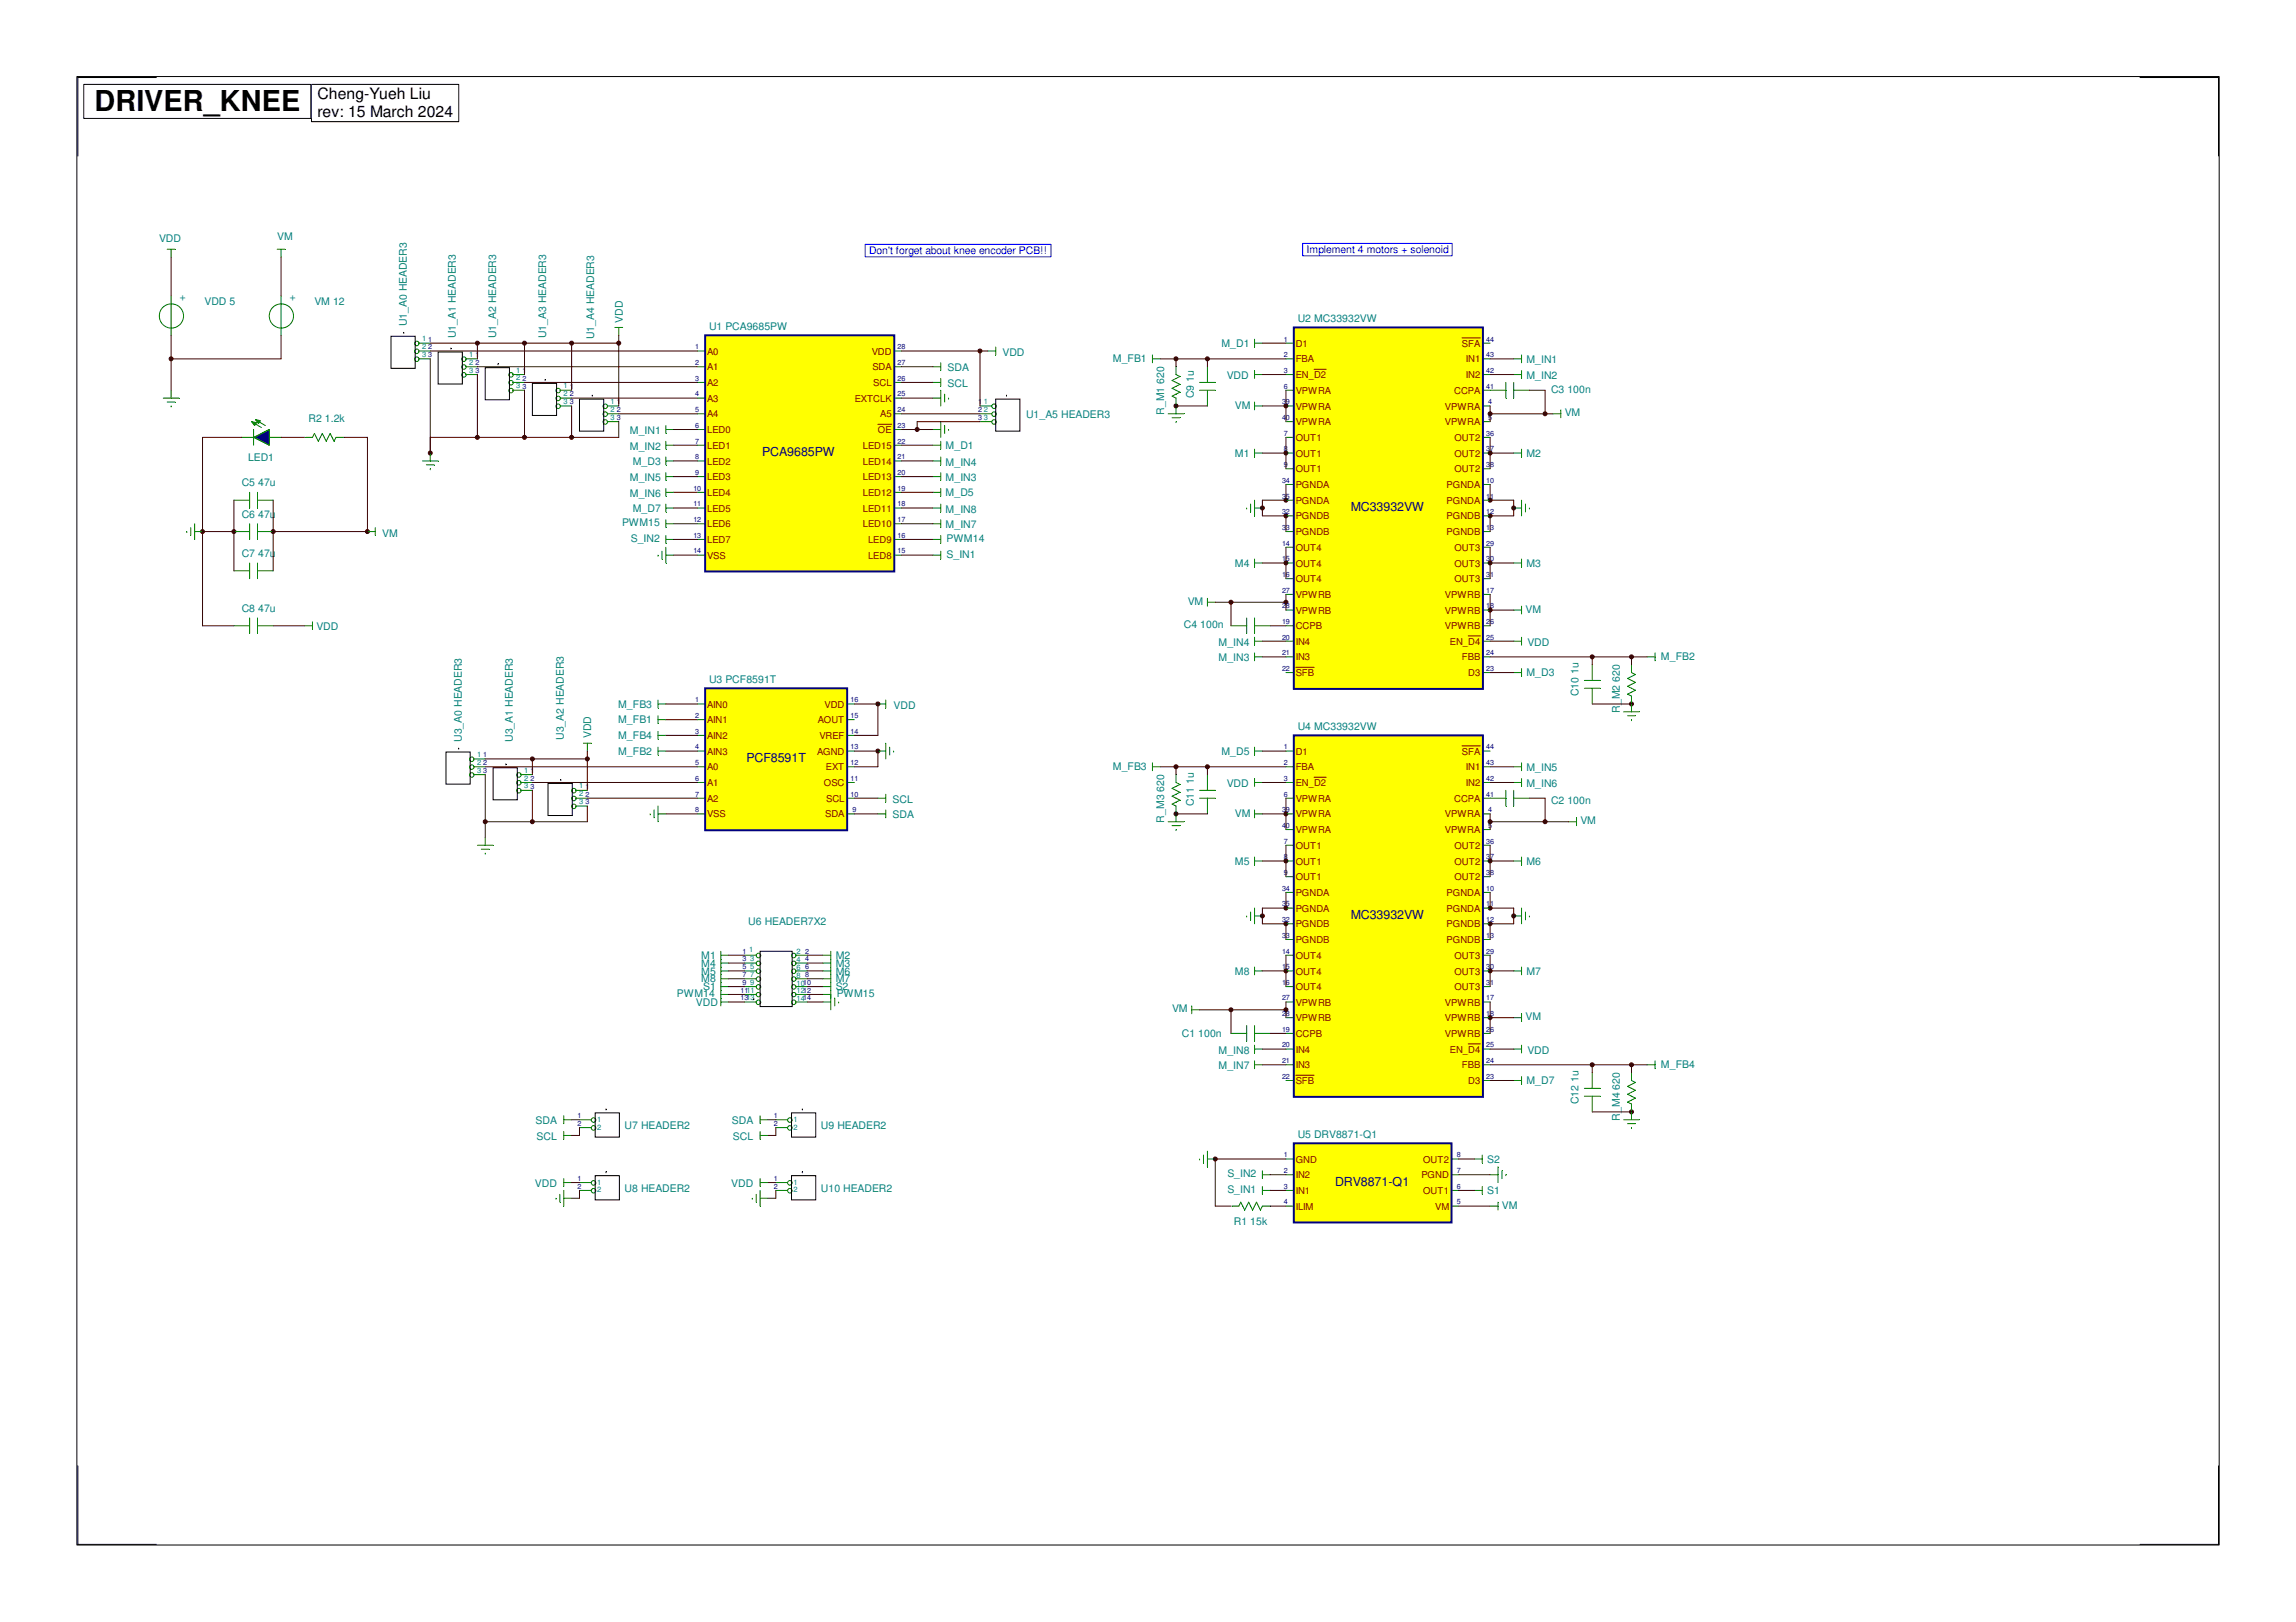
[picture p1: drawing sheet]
<svg xmlns="http://www.w3.org/2000/svg" width="297mm" height="210mm" viewBox="0 0 297 210" stroke-linecap="round" stroke-linejoin="round" font-family="sans-serif">
<defs><g id="words">
<text font-size="3.7" x="12.2" y="14.4">DRIVER_KNEE</text>
<g font-size="2">
<text x="41.1" y="12.8">Cheng-Yueh Liu</text>
<text x="41.1" y="15.2">rev: 15 March 2024</text>
</g>
<g font-size="1.6" fill="#000080">
<text x="98.6" y="59.1">PCA9685PW</text>
<text x="174.7" y="66.2">MC33932VW</text>
<text x="96.6" y="98.6">PCF8591T</text>
<text x="174.7" y="119">MC33932VW</text>
<text x="172.7" y="153.5">DRV8871-Q1</text>
</g>
<g font-size="1.4" fill="#008080">
<text x="20.6" y="31.3">VDD</text>
<text x="35.9" y="31.1">VM</text>
<text x="24" y="39" transform="rotate(-90 24 39)">+</text>
<text x="26.5" y="39.4">VDD 5</text>
<text x="38.2" y="39" transform="rotate(-90 38.2 39)">+</text>
<text x="40.7" y="39.4">VM 12</text>
<text x="80.6" y="41.7" transform="rotate(-90 80.6 41.7)">VDD</text>
<text x="167.9" y="41.7">U2 MC33932VW</text>
<text x="52.6" y="42.2" transform="rotate(-90 52.6 42.2)">U1_A0 HEADER3</text>
<text x="59" y="43.8" transform="rotate(-90 59 43.8)">U1_A1 HEADER3</text>
<text x="64.2" y="43.8" transform="rotate(-90 64.2 43.8)">U1_A2 HEADER3</text>
<text x="70.7" y="43.8" transform="rotate(-90 70.7 43.8)">U1_A3 HEADER3</text>
<text x="76.9" y="43.9" transform="rotate(-90 76.9 43.9)">U1_A4 HEADER3</text>
<text x="91.7" y="42.7">U1 PCA9685PW</text>
<text x="129.7" y="46">VDD</text>
<text x="144" y="46.9">M_FB1</text>
<text x="158" y="44.9">M_D1</text>
<text x="197.5" y="47">M_IN1</text>
<text x="122.6" y="48">SDA</text>
<text x="122.6" y="50.1">SCL</text>
<text x="150.6" y="53.7" transform="rotate(-90 150.6 53.7)">R_M1 620</text>
<text x="154.4" y="51.5" transform="rotate(-90 154.4 51.5)">C9 1u</text>
<text x="158.7" y="49.1">VDD</text>
<text x="159.8" y="52.9">VM</text>
<text x="197.5" y="49.1">M_IN2</text>
<text x="200.7" y="50.8">C3 100n</text>
<text x="202.4" y="53.9">VM</text>
<text x="32.1" y="59.6">LED1</text>
<text x="39.9" y="54.7">R2 1.2k</text>
<text x="81.5" y="58.2">M_IN2</text>
<text x="81.5" y="56.2">M_IN1</text>
<text x="122.3" y="58.1">M_D1</text>
<text x="132.8" y="54.1">U1_A5 HEADER3</text>
<text x="159.8" y="59.1">M1</text>
<text x="197.5" y="59.1">M2</text>
<text x="31.3" y="62.9">C5 47u</text>
<text x="81.5" y="64.3">M_IN6</text>
<text x="81.5" y="62.3">M_IN5</text>
<text x="81.9" y="60.1">M_D3</text>
<text x="122.3" y="64.2">M_D5</text>
<text x="122.3" y="60.2">M_IN4</text>
<text x="122.3" y="62.3">M_IN3</text>
<text x="31.3" y="67">C6 47u</text>
<text x="49.4" y="69.5">VM</text>
<text x="80.5" y="68.1">PWM15</text>
<text x="81.6" y="70.1">S_IN2</text>
<text x="81.9" y="66.2">M_D7</text>
<text x="122.3" y="66.3">M_IN8</text>
<text x="122.3" y="68.4">M_IN7</text>
<text x="122.5" y="70.1">PWM14</text>
<text x="31.3" y="72.1">C7 47u</text>
<text x="122.5" y="72.2">S_IN1</text>
<text x="159.8" y="73.3">M4</text>
<text x="197.5" y="73.3">M3</text>
<text x="31.3" y="79.2">C8 47u</text>
<text x="40.9" y="81.6">VDD</text>
<text x="153.2" y="81.3">C4 100n</text>
<text x="153.7" y="78.3">VM</text>
<text x="157.6" y="83.6">M_IN4</text>
<text x="197.4" y="79.3">VM</text>
<text x="197.6" y="83.6">VDD</text>
<text x="91.7" y="88.4">U3 PCF8591T</text>
<text x="157.6" y="85.6">M_IN3</text>
<text x="197.5" y="87.5">M_D3</text>
<text x="214.9" y="85.5">M_FB2</text>
<text x="72.9" y="95.8" transform="rotate(-90 72.9 95.8)">U3_A2 HEADER3</text>
<text x="76.5" y="95.5" transform="rotate(-90 76.5 95.5)">VDD</text>
<text x="80" y="95.6">M_FB4</text>
<text x="80" y="91.6">M_FB3</text>
<text x="80" y="93.6">M_FB1</text>
<text x="115.6" y="91.7">VDD</text>
<text x="167.9" y="94.5">U4 MC33932VW</text>
<text x="204.2" y="90.1" transform="rotate(-90 204.2 90.1)">C10 1u</text>
<text x="209.5" y="92.2" transform="rotate(-90 209.5 92.2)">R_M2 620</text>
<text x="59.7" y="96" transform="rotate(-90 59.7 96)">U3_A0 HEADER3</text>
<text x="66.3" y="96" transform="rotate(-90 66.3 96)">U3_A1 HEADER3</text>
<text x="80" y="97.7">M_FB2</text>
<text x="144" y="99.7">M_FB3</text>
<text x="158" y="97.7">M_D5</text>
<text x="158.7" y="101.9">VDD</text>
<text x="197.5" y="101.9">M_IN6</text>
<text x="197.5" y="99.8">M_IN5</text>
<text x="115.5" y="105.9">SDA</text>
<text x="115.5" y="103.9">SCL</text>
<text x="150.6" y="106.5" transform="rotate(-90 150.6 106.5)">R_M3 620</text>
<text x="154.4" y="104.3" transform="rotate(-90 154.4 104.3)">C11 1u</text>
<text x="159.8" y="105.7">VM</text>
<text x="200.7" y="104">C2 100n</text>
<text x="204.5" y="106.7">VM</text>
<text x="159.8" y="111.9">M5</text>
<text x="197.5" y="111.9">M6</text>
<text x="96.8" y="119.8">U6 HEADER7X2</text>
<text x="90.7" y="124.1">M1</text>
<text x="90.7" y="125.1">M4</text>
<text x="108.1" y="125.1">M3</text>
<text x="108.1" y="124.1">M2</text>
<text x="87.6" y="129">PWM14</text>
<text x="90" y="130.1">VDD</text>
<text x="90.7" y="126.1">M5</text>
<text x="90.7" y="127.1">M8</text>
<text x="91" y="128.1">S1</text>
<text x="108.1" y="127.1">M7</text>
<text x="108.1" y="128.1">S2</text>
<text x="108.1" y="126.1">M6</text>
<text x="108.2" y="129">PWM15</text>
<text x="151.6" y="131">VM</text>
<text x="159.8" y="126.1">M8</text>
<text x="197.5" y="126.1">M7</text>
<text x="152.9" y="134.2">C1 100n</text>
<text x="157.6" y="136.4">M_IN8</text>
<text x="197.4" y="132">VM</text>
<text x="197.6" y="136.4">VDD</text>
<text x="157.6" y="138.4">M_IN7</text>
<text x="197.5" y="140.3">M_D7</text>
<text x="204.2" y="142.9" transform="rotate(-90 204.2 142.9)">C12 1u</text>
<text x="214.9" y="138.3">M_FB4</text>
<text x="69.3" y="145.5">SDA</text>
<text x="69.4" y="147.5">SCL</text>
<text x="80.8" y="146.1">U7 HEADER2</text>
<text x="94.7" y="145.5">SDA</text>
<text x="94.8" y="147.5">SCL</text>
<text x="106.2" y="146.1">U9 HEADER2</text>
<text x="167.9" y="147.3">U5 DRV8871-Q1</text>
<text x="209.5" y="145" transform="rotate(-90 209.5 145)">R_M4 620</text>
<text x="69.2" y="153.6">VDD</text>
<text x="80.8" y="154.3">U8 HEADER2</text>
<text x="94.6" y="153.6">VDD</text>
<text x="106.2" y="154.3">U10 HEADER2</text>
<text x="158.8" y="152.4">S_IN2</text>
<text x="158.8" y="154.4">S_IN1</text>
<text x="192.4" y="150.5">S2</text>
<text x="192.4" y="154.5">S1</text>
<text x="159.6" y="158.6">R1 15k</text>
<text x="194.3" y="156.4">VM</text>
</g>
<g font-size="1.4" fill="#00f">
<text x="112.4" y="32.9">Don't forget about knee encoder PCB!!</text>
<text x="169" y="32.7">Implement 4 motors + solenoid</text>
</g>
<g font-size="1.2" fill="#800000">
<text x="91.5" y="45.9">A0</text>
<text x="91.5" y="47.9">A1</text>
<text x="112.8" y="45.9">VDD</text>
<text x="112.9" y="47.9">SDA</text>
<text x="167.6" y="44.9">D1</text>
<text x="167.6" y="46.9">FBA</text>
<text x="189.1" y="44.9">SFA</text>
<text x="189.7" y="46.9">IN1</text>
<text x="91.5" y="50">A2</text>
<text x="91.5" y="52">A3</text>
<text x="110.6" y="52">EXTCLK</text>
<text x="113" y="50">SCL</text>
<text x="167.6" y="51">VPWRA</text>
<text x="167.6" y="53">VPWRA</text>
<text x="167.6" y="48.9">EN_D2</text>
<text x="186.9" y="53">VPWRA</text>
<text x="188.1" y="51">CCPA</text>
<text x="189.7" y="48.9">IN2</text>
<text x="91.5" y="54">A4</text>
<text x="91.5" y="56">LED0</text>
<text x="91.5" y="58.1">LED1</text>
<text x="111.6" y="58.1">LED15</text>
<text x="113.6" y="56">OE</text>
<text x="113.9" y="54">A5</text>
<text x="167.6" y="55">VPWRA</text>
<text x="167.6" y="57.1">OUT1</text>
<text x="167.6" y="59.1">OUT1</text>
<text x="186.9" y="55">VPWRA</text>
<text x="188.2" y="57.1">OUT2</text>
<text x="188.2" y="59.1">OUT2</text>
<text x="91.5" y="60.1">LED2</text>
<text x="91.5" y="62.1">LED3</text>
<text x="91.5" y="64.2">LED4</text>
<text x="111.6" y="60.1">LED14</text>
<text x="111.6" y="62.1">LED13</text>
<text x="111.6" y="64.2">LED12</text>
<text x="167.6" y="61.1">OUT1</text>
<text x="167.6" y="63.2">PGNDA</text>
<text x="167.6" y="65.2">PGNDA</text>
<text x="187.2" y="63.2">PGNDA</text>
<text x="187.2" y="65.2">PGNDA</text>
<text x="188.2" y="61.1">OUT2</text>
<text x="91.5" y="66.2">LED5</text>
<text x="91.5" y="68.2">LED6</text>
<text x="91.5" y="70.3">LED7</text>
<text x="111.6" y="66.2">LED11</text>
<text x="111.6" y="68.2">LED10</text>
<text x="112.3" y="70.3">LED9</text>
<text x="167.6" y="67.2">PGNDB</text>
<text x="167.6" y="69.3">PGNDB</text>
<text x="167.6" y="71.3">OUT4</text>
<text x="187.2" y="67.2">PGNDB</text>
<text x="187.2" y="69.3">PGNDB</text>
<text x="188.2" y="71.3">OUT3</text>
<text x="91.5" y="72.3">VSS</text>
<text x="112.3" y="72.3">LED8</text>
<text x="167.6" y="73.3">OUT4</text>
<text x="167.6" y="75.4">OUT4</text>
<text x="167.6" y="77.4">VPWRB</text>
<text x="186.9" y="77.4">VPWRB</text>
<text x="188.2" y="73.3">OUT3</text>
<text x="188.2" y="75.4">OUT3</text>
<text x="167.6" y="79.4">VPWRB</text>
<text x="167.6" y="81.4">CCPB</text>
<text x="167.6" y="83.4">IN4</text>
<text x="186.9" y="79.4">VPWRB</text>
<text x="186.9" y="81.4">VPWRB</text>
<text x="187.6" y="83.4">EN_D4</text>
<text x="167.6" y="85.5">IN3</text>
<text x="167.6" y="87.5">SFB</text>
<text x="189.1" y="85.5">FBB</text>
<text x="189.9" y="87.5">D3</text>
<text x="91.5" y="91.6">AIN0</text>
<text x="91.5" y="93.6">AIN1</text>
<text x="91.5" y="95.6">AIN2</text>
<text x="105.8" y="93.6">AOUT</text>
<text x="106" y="95.6">VREF</text>
<text x="106.7" y="91.6">VDD</text>
<text x="91.5" y="97.7">AIN3</text>
<text x="91.5" y="99.7">A0</text>
<text x="91.5" y="101.7">A1</text>
<text x="105.7" y="97.7">AGND</text>
<text x="106.6" y="101.7">OSC</text>
<text x="106.8" y="99.7">EXT</text>
<text x="167.6" y="97.7">D1</text>
<text x="167.6" y="99.7">FBA</text>
<text x="167.6" y="101.7">EN_D2</text>
<text x="189.1" y="97.7">SFA</text>
<text x="189.7" y="99.7">IN1</text>
<text x="189.7" y="101.7">IN2</text>
<text x="91.5" y="103.8">A2</text>
<text x="91.5" y="105.8">VSS</text>
<text x="106.8" y="105.8">SDA</text>
<text x="106.9" y="103.8">SCL</text>
<text x="167.6" y="103.8">VPWRA</text>
<text x="167.6" y="105.8">VPWRA</text>
<text x="167.6" y="107.8">VPWRA</text>
<text x="186.9" y="105.8">VPWRA</text>
<text x="186.9" y="107.8">VPWRA</text>
<text x="188.1" y="103.8">CCPA</text>
<text x="167.6" y="109.9">OUT1</text>
<text x="167.6" y="111.9">OUT1</text>
<text x="167.6" y="113.9">OUT1</text>
<text x="188.2" y="109.9">OUT2</text>
<text x="188.2" y="111.9">OUT2</text>
<text x="188.2" y="113.9">OUT2</text>
<text x="167.6" y="116">PGNDA</text>
<text x="167.6" y="118">PGNDA</text>
<text x="187.2" y="116">PGNDA</text>
<text x="187.2" y="118">PGNDA</text>
<text x="167.6" y="120">PGNDB</text>
<text x="167.6" y="122">PGNDB</text>
<text x="167.6" y="124.1">OUT4</text>
<text x="187.2" y="120">PGNDB</text>
<text x="187.2" y="122">PGNDB</text>
<text x="188.2" y="124.1">OUT3</text>
<text x="167.6" y="126.1">OUT4</text>
<text x="167.6" y="128.1">OUT4</text>
<text x="167.6" y="130.1">VPWRB</text>
<text x="186.9" y="130.1">VPWRB</text>
<text x="188.2" y="126.1">OUT3</text>
<text x="188.2" y="128.1">OUT3</text>
<text x="167.6" y="132.2">VPWRB</text>
<text x="167.6" y="134.2">CCPB</text>
<text x="167.6" y="136.2">IN4</text>
<text x="186.9" y="132.2">VPWRB</text>
<text x="186.9" y="134.2">VPWRB</text>
<text x="187.6" y="136.2">EN_D4</text>
<text x="167.6" y="138.3">IN3</text>
<text x="167.6" y="140.3">SFB</text>
<text x="189.1" y="138.3">FBB</text>
<text x="189.9" y="140.3">D3</text>
<text x="167.6" y="150.5">GND</text>
<text x="167.6" y="152.5">IN2</text>
<text x="167.6" y="154.5">IN1</text>
<text x="183.9" y="152.5">PGND</text>
<text x="184.1" y="150.5">OUT2</text>
<text x="184.1" y="154.5">OUT1</text>
<text x="167.6" y="156.5">ILIM</text>
<text x="185.7" y="156.5">VM</text>
</g>
<g font-size="1" fill="#008080">
<text x="54.6" y="44.2">1</text>
<text x="54.6" y="45.2">2</text>
<text x="54.6" y="46.2">3</text>
<text x="60.7" y="46.2">1</text>
<text x="60.7" y="47.2">2</text>
<text x="60.7" y="48.2">3</text>
<text x="66.8" y="48.2">1</text>
<text x="66.8" y="49.2">2</text>
<text x="66.8" y="50.2">3</text>
<text x="72.9" y="50.2">1</text>
<text x="72.9" y="51.3">2</text>
<text x="72.9" y="52.3">3</text>
<text x="79" y="52.3">1</text>
<text x="79" y="53.3">2</text>
<text x="127.3" y="52.3">1</text>
<text x="127.3" y="53.3">2</text>
<text x="79" y="54.3">3</text>
<text x="127.3" y="54.3">3</text>
<text x="61.7" y="98">1</text>
<text x="61.7" y="99">2</text>
<text x="61.7" y="100">3</text>
<text x="67.8" y="100">1</text>
<text x="67.8" y="101">2</text>
<text x="67.8" y="102">3</text>
<text x="74.9" y="102">1</text>
<text x="74.9" y="103">2</text>
<text x="74.9" y="104.1">3</text>
<text x="96.9" y="123.2">1</text>
<text x="97.1" y="124.4">3</text>
<text x="97.1" y="125.4">5</text>
<text x="103" y="123.5">2</text>
<text x="103" y="124.5">4</text>
<text x="103" y="125.5">6</text>
<text x="97.1" y="126.4">7</text>
<text x="97.1" y="127.4">9</text>
<text x="103" y="126.5">8</text>
<text x="103" y="127.6">1010</text>
<text x="103" y="128.6">1212</text>
<text x="103" y="129.6">1414</text>
<text x="77.3" y="145.2">1</text>
<text x="77.3" y="146.2">2</text>
<text x="102.7" y="145.2">1</text>
<text x="102.7" y="146.2">2</text>
<text x="77.3" y="153.3">1</text>
<text x="77.3" y="154.3">2</text>
<text x="102.7" y="153.3">1</text>
<text x="102.7" y="154.3">2</text>
</g>
<g font-size=".9" fill="#000080">
<text x="55.4" y="44.2">1</text>
<text x="55.4" y="45.2">2</text>
<text x="55.4" y="46.2">3</text>
<text x="61.5" y="46.2">1</text>
<text x="61.5" y="47.2">2</text>
<text x="90" y="45.2">1</text>
<text x="90" y="47.2">2</text>
<text x="116.1" y="45.2">28</text>
<text x="116.1" y="47.2">27</text>
<text x="166.1" y="44.2">1</text>
<text x="166.1" y="46.2">2</text>
<text x="192.3" y="44.2">44</text>
<text x="192.3" y="46.2">43</text>
<text x="61.5" y="48.3">3</text>
<text x="67.6" y="48.3">1</text>
<text x="67.6" y="49.3">2</text>
<text x="67.6" y="50.3">3</text>
<text x="73.7" y="50.3">1</text>
<text x="73.7" y="51.3">2</text>
<text x="73.7" y="52.3">3</text>
<text x="79.8" y="52.3">1</text>
<text x="79.8" y="53.3">2</text>
<text x="90" y="49.3">3</text>
<text x="90" y="51.3">4</text>
<text x="90" y="53.3">5</text>
<text x="116.1" y="49.3">26</text>
<text x="116.1" y="51.3">25</text>
<text x="116.1" y="53.3">24</text>
<text x="126.5" y="52.3">1</text>
<text x="126.5" y="53.3">2</text>
<text x="165.9" y="52.3">39</text>
<text x="166.1" y="48.3">3</text>
<text x="166.1" y="50.3">6</text>
<text x="192.3" y="48.3">42</text>
<text x="192.3" y="50.3">41</text>
<text x="192.5" y="52.3">4</text>
<text x="79.8" y="54.4">3</text>
<text x="90" y="55.4">6</text>
<text x="90" y="57.4">7</text>
<text x="90" y="59.4">8</text>
<text x="116.1" y="55.4">23</text>
<text x="116.1" y="57.4">22</text>
<text x="116.1" y="59.4">21</text>
<text x="126.5" y="54.4">3</text>
<text x="165.9" y="54.4">40</text>
<text x="166.1" y="56.4">7</text>
<text x="166.1" y="58.4">8</text>
<text x="192.3" y="56.4">36</text>
<text x="192.3" y="58.4">37</text>
<text x="192.5" y="54.4">5</text>
<text x="89.7" y="63.5">10</text>
<text x="89.7" y="65.5">11</text>
<text x="90" y="61.5">9</text>
<text x="116.1" y="61.5">20</text>
<text x="116.1" y="63.5">19</text>
<text x="116.1" y="65.5">18</text>
<text x="165.9" y="62.5">34</text>
<text x="165.9" y="64.5">35</text>
<text x="166.1" y="60.5">9</text>
<text x="192.3" y="60.5">38</text>
<text x="192.3" y="62.5">10</text>
<text x="192.3" y="64.5">11</text>
<text x="89.7" y="67.6">12</text>
<text x="89.7" y="69.6">13</text>
<text x="89.7" y="71.6">14</text>
<text x="116.1" y="67.6">17</text>
<text x="116.1" y="69.6">16</text>
<text x="116.1" y="71.6">15</text>
<text x="165.9" y="66.5">32</text>
<text x="165.9" y="68.6">33</text>
<text x="165.9" y="70.6">14</text>
<text x="192.3" y="66.5">12</text>
<text x="192.3" y="68.6">13</text>
<text x="192.3" y="70.6">29</text>
<text x="165.9" y="72.6">15</text>
<text x="165.9" y="74.7">16</text>
<text x="165.9" y="76.7">27</text>
<text x="192.3" y="72.6">30</text>
<text x="192.3" y="74.7">31</text>
<text x="192.3" y="76.7">17</text>
<text x="165.9" y="78.7">28</text>
<text x="165.9" y="80.8">19</text>
<text x="165.9" y="82.8">20</text>
<text x="192.3" y="78.7">18</text>
<text x="192.3" y="80.8">26</text>
<text x="192.3" y="82.8">25</text>
<text x="165.9" y="84.8">21</text>
<text x="165.9" y="86.8">22</text>
<text x="192.3" y="84.8">24</text>
<text x="192.3" y="86.8">23</text>
<text x="90" y="90.9">1</text>
<text x="90" y="92.9">2</text>
<text x="90" y="95">3</text>
<text x="110" y="90.9">16</text>
<text x="110" y="92.9">15</text>
<text x="110" y="95">14</text>
<text x="62.5" y="98">1</text>
<text x="62.5" y="99">2</text>
<text x="62.5" y="100">3</text>
<text x="68.6" y="100">1</text>
<text x="68.6" y="101">2</text>
<text x="90" y="97">4</text>
<text x="90" y="99">5</text>
<text x="90" y="101">6</text>
<text x="110" y="97">13</text>
<text x="110" y="99">12</text>
<text x="110" y="101">11</text>
<text x="166.1" y="97">1</text>
<text x="166.1" y="99">2</text>
<text x="166.1" y="101">3</text>
<text x="192.3" y="97">44</text>
<text x="192.3" y="99">43</text>
<text x="192.3" y="101">42</text>
<text x="68.6" y="102.1">3</text>
<text x="75.7" y="102.1">1</text>
<text x="75.7" y="103.1">2</text>
<text x="75.7" y="104.1">3</text>
<text x="90" y="103.1">7</text>
<text x="90" y="105.1">8</text>
<text x="110" y="103.1">10</text>
<text x="110.3" y="105.1">9</text>
<text x="165.9" y="105.1">39</text>
<text x="165.9" y="107.1">40</text>
<text x="166.1" y="103.1">6</text>
<text x="192.3" y="103.1">41</text>
<text x="192.5" y="105.1">4</text>
<text x="192.5" y="107.1">5</text>
<text x="166.1" y="109.2">7</text>
<text x="166.1" y="111.2">8</text>
<text x="166.1" y="113.2">9</text>
<text x="192.3" y="109.2">36</text>
<text x="192.3" y="111.2">37</text>
<text x="192.3" y="113.2">38</text>
<text x="165.9" y="115.3">34</text>
<text x="165.9" y="117.3">35</text>
<text x="165.9" y="119.3">32</text>
<text x="192.3" y="115.3">10</text>
<text x="192.3" y="117.3">11</text>
<text x="192.3" y="119.3">12</text>
<text x="96.1" y="123.4">1</text>
<text x="96.1" y="124.4">3</text>
<text x="96.1" y="125.4">5</text>
<text x="104.2" y="123.4">2</text>
<text x="104.2" y="124.4">4</text>
<text x="104.2" y="125.4">6</text>
<text x="165.9" y="121.4">33</text>
<text x="165.9" y="123.4">14</text>
<text x="165.9" y="125.4">15</text>
<text x="192.3" y="121.4">13</text>
<text x="192.3" y="123.4">29</text>
<text x="192.3" y="125.4">30</text>
<text x="95.8" y="128.5">1111</text>
<text x="95.8" y="129.5">1313</text>
<text x="96.1" y="126.4">7</text>
<text x="96.1" y="127.5">9</text>
<text x="104.2" y="126.4">8</text>
<text x="165.9" y="127.5">16</text>
<text x="165.9" y="129.5">27</text>
<text x="165.9" y="131.5">28</text>
<text x="192.3" y="127.5">31</text>
<text x="192.3" y="129.5">17</text>
<text x="192.3" y="131.5">18</text>
<text x="165.9" y="133.5">19</text>
<text x="165.9" y="135.6">20</text>
<text x="165.9" y="137.6">21</text>
<text x="192.3" y="133.5">26</text>
<text x="192.3" y="135.6">25</text>
<text x="192.3" y="137.6">24</text>
<text x="165.9" y="139.6">22</text>
<text x="192.3" y="139.6">23</text>
<text x="74.7" y="144.7">1</text>
<text x="74.7" y="145.7">2</text>
<text x="100.1" y="144.7">1</text>
<text x="100.1" y="145.7">2</text>
<text x="166.1" y="149.8">1</text>
<text x="188.5" y="149.8">8</text>
<text x="74.7" y="152.8">1</text>
<text x="74.7" y="153.8">2</text>
<text x="100.1" y="152.8">1</text>
<text x="100.1" y="153.8">2</text>
<text x="166.1" y="151.8">2</text>
<text x="166.1" y="153.8">3</text>
<text x="166.1" y="155.9">4</text>
<text x="188.5" y="151.8">7</text>
<text x="188.5" y="153.8">6</text>
<text x="188.5" y="155.9">5</text>
</g>
</g></defs>
<circle cx="22.1" cy="46.4" r=".26" fill="#3c0000"/>
<circle cx="22.1" cy="46.4" r=".26" fill="none" stroke="#3c0000" stroke-width=".13"/>
<circle cx="26.2" cy="68.8" r=".26" fill="#3c0000"/>
<circle cx="26.2" cy="68.8" r=".26" fill="none" stroke="#3c0000" stroke-width=".13"/>
<circle cx="30.3" cy="68.8" r=".26" fill="#3c0000"/>
<circle cx="30.3" cy="68.8" r=".26" fill="none" stroke="#3c0000" stroke-width=".13"/>
<circle cx="35.3" cy="68.8" r=".26" fill="#3c0000"/>
<circle cx="35.3" cy="68.8" r=".26" fill="none" stroke="#3c0000" stroke-width=".13"/>
<circle cx="47.5" cy="68.8" r=".26" fill="#3c0000"/>
<circle cx="47.5" cy="68.8" r=".26" fill="none" stroke="#3c0000" stroke-width=".13"/>
<circle cx="55.7" cy="58.6" r=".26" fill="#3c0000"/>
<circle cx="55.7" cy="58.6" r=".26" fill="none" stroke="#3c0000" stroke-width=".13"/>
<circle cx="61.8" cy="44.4" r=".26" fill="#3c0000"/>
<circle cx="61.8" cy="44.4" r=".26" fill="none" stroke="#3c0000" stroke-width=".13"/>
<circle cx="61.8" cy="56.6" r=".26" fill="#3c0000"/>
<circle cx="61.8" cy="56.6" r=".26" fill="none" stroke="#3c0000" stroke-width=".13"/>
<circle cx="62.8" cy="106.3" r=".26" fill="#3c0000"/>
<circle cx="62.8" cy="106.3" r=".26" fill="none" stroke="#3c0000" stroke-width=".13"/>
<circle cx="67.9" cy="44.4" r=".26" fill="#3c0000"/>
<circle cx="67.9" cy="44.4" r=".26" fill="none" stroke="#3c0000" stroke-width=".13"/>
<circle cx="67.9" cy="56.6" r=".26" fill="#3c0000"/>
<circle cx="67.9" cy="56.6" r=".26" fill="none" stroke="#3c0000" stroke-width=".13"/>
<circle cx="68.9" cy="98.2" r=".26" fill="#3c0000"/>
<circle cx="68.9" cy="98.2" r=".26" fill="none" stroke="#3c0000" stroke-width=".13"/>
<circle cx="68.9" cy="106.3" r=".26" fill="#3c0000"/>
<circle cx="68.9" cy="106.3" r=".26" fill="none" stroke="#3c0000" stroke-width=".13"/>
<circle cx="74" cy="44.4" r=".26" fill="#3c0000"/>
<circle cx="74" cy="44.4" r=".26" fill="none" stroke="#3c0000" stroke-width=".13"/>
<circle cx="74" cy="56.6" r=".26" fill="#3c0000"/>
<circle cx="74" cy="56.6" r=".26" fill="none" stroke="#3c0000" stroke-width=".13"/>
<circle cx="76" cy="98.2" r=".26" fill="#3c0000"/>
<circle cx="76" cy="98.2" r=".26" fill="none" stroke="#3c0000" stroke-width=".13"/>
<circle cx="80" cy="44.4" r=".26" fill="#3c0000"/>
<circle cx="80" cy="44.4" r=".26" fill="none" stroke="#3c0000" stroke-width=".13"/>
<circle cx="113.6" cy="91.1" r=".26" fill="#3c0000"/>
<circle cx="113.6" cy="91.1" r=".26" fill="none" stroke="#3c0000" stroke-width=".13"/>
<circle cx="113.6" cy="97.2" r=".26" fill="#3c0000"/>
<circle cx="113.6" cy="97.2" r=".26" fill="none" stroke="#3c0000" stroke-width=".13"/>
<circle cx="118.7" cy="55.6" r=".26" fill="#3c0000"/>
<circle cx="118.7" cy="55.6" r=".26" fill="none" stroke="#3c0000" stroke-width=".13"/>
<circle cx="126.8" cy="45.4" r=".26" fill="#3c0000"/>
<circle cx="126.8" cy="45.4" r=".26" fill="none" stroke="#3c0000" stroke-width=".13"/>
<circle cx="152.1" cy="46.4" r=".26" fill="#3c0000"/>
<circle cx="152.1" cy="46.4" r=".26" fill="none" stroke="#3c0000" stroke-width=".13"/>
<circle cx="152.1" cy="52.5" r=".26" fill="#3c0000"/>
<circle cx="152.1" cy="52.5" r=".26" fill="none" stroke="#3c0000" stroke-width=".13"/>
<circle cx="152.1" cy="99.2" r=".26" fill="#3c0000"/>
<circle cx="152.1" cy="99.2" r=".26" fill="none" stroke="#3c0000" stroke-width=".13"/>
<circle cx="152.1" cy="105.3" r=".26" fill="#3c0000"/>
<circle cx="152.1" cy="105.3" r=".26" fill="none" stroke="#3c0000" stroke-width=".13"/>
<circle cx="156.2" cy="46.4" r=".26" fill="#3c0000"/>
<circle cx="156.2" cy="46.4" r=".26" fill="none" stroke="#3c0000" stroke-width=".13"/>
<circle cx="156.2" cy="99.2" r=".26" fill="#3c0000"/>
<circle cx="156.2" cy="99.2" r=".26" fill="none" stroke="#3c0000" stroke-width=".13"/>
<circle cx="157.2" cy="150" r=".26" fill="#3c0000"/>
<circle cx="157.2" cy="150" r=".26" fill="none" stroke="#3c0000" stroke-width=".13"/>
<circle cx="159.3" cy="77.9" r=".26" fill="#3c0000"/>
<circle cx="159.3" cy="77.9" r=".26" fill="none" stroke="#3c0000" stroke-width=".13"/>
<circle cx="159.3" cy="130.7" r=".26" fill="#3c0000"/>
<circle cx="159.3" cy="130.7" r=".26" fill="none" stroke="#3c0000" stroke-width=".13"/>
<circle cx="163.3" cy="65.7" r=".26" fill="#3c0000"/>
<circle cx="163.3" cy="65.7" r=".26" fill="none" stroke="#3c0000" stroke-width=".13"/>
<circle cx="163.3" cy="118.5" r=".26" fill="#3c0000"/>
<circle cx="163.3" cy="118.5" r=".26" fill="none" stroke="#3c0000" stroke-width=".13"/>
<circle cx="166.4" cy="52.5" r=".26" fill="#3c0000"/>
<circle cx="166.4" cy="52.5" r=".26" fill="none" stroke="#3c0000" stroke-width=".13"/>
<circle cx="166.4" cy="58.6" r=".26" fill="#3c0000"/>
<circle cx="166.4" cy="58.6" r=".26" fill="none" stroke="#3c0000" stroke-width=".13"/>
<circle cx="166.4" cy="64.7" r=".26" fill="#3c0000"/>
<circle cx="166.4" cy="64.7" r=".26" fill="none" stroke="#3c0000" stroke-width=".13"/>
<circle cx="166.4" cy="66.8" r=".26" fill="#3c0000"/>
<circle cx="166.4" cy="66.8" r=".26" fill="none" stroke="#3c0000" stroke-width=".13"/>
<circle cx="166.4" cy="72.9" r=".26" fill="#3c0000"/>
<circle cx="166.4" cy="72.9" r=".26" fill="none" stroke="#3c0000" stroke-width=".13"/>
<circle cx="166.4" cy="77.9" r=".26" fill="#3c0000"/>
<circle cx="166.4" cy="77.9" r=".26" fill="none" stroke="#3c0000" stroke-width=".13"/>
<circle cx="166.4" cy="105.3" r=".26" fill="#3c0000"/>
<circle cx="166.4" cy="105.3" r=".26" fill="none" stroke="#3c0000" stroke-width=".13"/>
<circle cx="166.4" cy="111.4" r=".26" fill="#3c0000"/>
<circle cx="166.4" cy="111.4" r=".26" fill="none" stroke="#3c0000" stroke-width=".13"/>
<circle cx="166.4" cy="117.5" r=".26" fill="#3c0000"/>
<circle cx="166.4" cy="117.5" r=".26" fill="none" stroke="#3c0000" stroke-width=".13"/>
<circle cx="166.4" cy="119.6" r=".26" fill="#3c0000"/>
<circle cx="166.4" cy="119.6" r=".26" fill="none" stroke="#3c0000" stroke-width=".13"/>
<circle cx="166.4" cy="125.6" r=".26" fill="#3c0000"/>
<circle cx="166.4" cy="125.6" r=".26" fill="none" stroke="#3c0000" stroke-width=".13"/>
<circle cx="166.4" cy="130.7" r=".26" fill="#3c0000"/>
<circle cx="166.4" cy="130.7" r=".26" fill="none" stroke="#3c0000" stroke-width=".13"/>
<circle cx="192.8" cy="53.6" r=".26" fill="#3c0000"/>
<circle cx="192.8" cy="53.6" r=".26" fill="none" stroke="#3c0000" stroke-width=".13"/>
<circle cx="192.8" cy="58.6" r=".26" fill="#3c0000"/>
<circle cx="192.8" cy="58.6" r=".26" fill="none" stroke="#3c0000" stroke-width=".13"/>
<circle cx="192.8" cy="64.7" r=".26" fill="#3c0000"/>
<circle cx="192.8" cy="64.7" r=".26" fill="none" stroke="#3c0000" stroke-width=".13"/>
<circle cx="192.8" cy="66.8" r=".26" fill="#3c0000"/>
<circle cx="192.8" cy="66.8" r=".26" fill="none" stroke="#3c0000" stroke-width=".13"/>
<circle cx="192.8" cy="72.9" r=".26" fill="#3c0000"/>
<circle cx="192.8" cy="72.9" r=".26" fill="none" stroke="#3c0000" stroke-width=".13"/>
<circle cx="192.8" cy="79" r=".26" fill="#3c0000"/>
<circle cx="192.8" cy="79" r=".26" fill="none" stroke="#3c0000" stroke-width=".13"/>
<circle cx="192.8" cy="106.3" r=".26" fill="#3c0000"/>
<circle cx="192.8" cy="106.3" r=".26" fill="none" stroke="#3c0000" stroke-width=".13"/>
<circle cx="192.8" cy="111.4" r=".26" fill="#3c0000"/>
<circle cx="192.8" cy="111.4" r=".26" fill="none" stroke="#3c0000" stroke-width=".13"/>
<circle cx="192.8" cy="117.5" r=".26" fill="#3c0000"/>
<circle cx="192.8" cy="117.5" r=".26" fill="none" stroke="#3c0000" stroke-width=".13"/>
<circle cx="192.8" cy="119.6" r=".26" fill="#3c0000"/>
<circle cx="192.8" cy="119.6" r=".26" fill="none" stroke="#3c0000" stroke-width=".13"/>
<circle cx="192.8" cy="125.6" r=".26" fill="#3c0000"/>
<circle cx="192.8" cy="125.6" r=".26" fill="none" stroke="#3c0000" stroke-width=".13"/>
<circle cx="192.8" cy="131.7" r=".26" fill="#3c0000"/>
<circle cx="192.8" cy="131.7" r=".26" fill="none" stroke="#3c0000" stroke-width=".13"/>
<circle cx="195.8" cy="65.7" r=".26" fill="#3c0000"/>
<circle cx="195.8" cy="65.7" r=".26" fill="none" stroke="#3c0000" stroke-width=".13"/>
<circle cx="195.8" cy="118.5" r=".26" fill="#3c0000"/>
<circle cx="195.8" cy="118.5" r=".26" fill="none" stroke="#3c0000" stroke-width=".13"/>
<circle cx="199.9" cy="53.6" r=".26" fill="#3c0000"/>
<circle cx="199.9" cy="53.6" r=".26" fill="none" stroke="#3c0000" stroke-width=".13"/>
<circle cx="199.9" cy="106.3" r=".26" fill="#3c0000"/>
<circle cx="199.9" cy="106.3" r=".26" fill="none" stroke="#3c0000" stroke-width=".13"/>
<circle cx="206" cy="85" r=".26" fill="#3c0000"/>
<circle cx="206" cy="85" r=".26" fill="none" stroke="#3c0000" stroke-width=".13"/>
<circle cx="206" cy="137.8" r=".26" fill="#3c0000"/>
<circle cx="206" cy="137.8" r=".26" fill="none" stroke="#3c0000" stroke-width=".13"/>
<circle cx="211.1" cy="85" r=".26" fill="#3c0000"/>
<circle cx="211.1" cy="85" r=".26" fill="none" stroke="#3c0000" stroke-width=".13"/>
<circle cx="211.1" cy="91.1" r=".26" fill="#3c0000"/>
<circle cx="211.1" cy="91.1" r=".26" fill="none" stroke="#3c0000" stroke-width=".13"/>
<circle cx="211.1" cy="137.8" r=".26" fill="#3c0000"/>
<circle cx="211.1" cy="137.8" r=".26" fill="none" stroke="#3c0000" stroke-width=".13"/>
<circle cx="211.1" cy="143.9" r=".26" fill="#3c0000"/>
<circle cx="211.1" cy="143.9" r=".26" fill="none" stroke="#3c0000" stroke-width=".13"/>
<path d="M25.2 68.8h1" fill="none" stroke="#008000" stroke-width=".13"/>
<path d="M25.2 67.8v2" fill="none" stroke="#008000" stroke-width=".13"/>
<path d="M24.7 68.3v1" fill="none" stroke="#008000" stroke-width=".13"/>
<path d="M24.2 68.8h.1" fill="none" stroke="#008000" stroke-width=".13"/>
<path d="M106.5 129.7h1" fill="none" stroke="#008000" stroke-width=".13"/>
<path d="M107.5 128.7v2" fill="none" stroke="#008000" stroke-width=".13"/>
<path d="M108 129.2v1" fill="none" stroke="#008000" stroke-width=".13"/>
<path d="M108.5 129.7h.1" fill="none" stroke="#008000" stroke-width=".13"/>
<path d="M98.3 155.1h1.1" fill="none" stroke="#008000" stroke-width=".13"/>
<path d="M98.3 154.1v2" fill="none" stroke="#008000" stroke-width=".13"/>
<path d="M97.8 154.6v1" fill="none" stroke="#008000" stroke-width=".13"/>
<path d="M97.3 155.1h.1" fill="none" stroke="#008000" stroke-width=".13"/>
<path d="M211.1 143.9v1" fill="none" stroke="#008000" stroke-width=".13"/>
<path d="M210.1 144.9h2" fill="none" stroke="#008000" stroke-width=".13"/>
<path d="M210.6 145.4h1" fill="none" stroke="#008000" stroke-width=".13"/>
<path d="M211.1 145.9h.1" fill="none" stroke="#008000" stroke-width=".13"/>
<path d="M152.1 105.3v1" fill="none" stroke="#008000" stroke-width=".13"/>
<path d="M151.1 106.3h2.1" fill="none" stroke="#008000" stroke-width=".13"/>
<path d="M151.6 106.8h1.1" fill="none" stroke="#008000" stroke-width=".13"/>
<path d="M152.1 107.4h.1" fill="none" stroke="#008000" stroke-width=".13"/>
<path d="M211.1 91.1v1" fill="none" stroke="#008000" stroke-width=".13"/>
<path d="M210.1 92.1h2" fill="none" stroke="#008000" stroke-width=".13"/>
<path d="M210.6 92.6h1" fill="none" stroke="#008000" stroke-width=".13"/>
<path d="M211.1 93.1h.1" fill="none" stroke="#008000" stroke-width=".13"/>
<path d="M62.8 108.4v1" fill="none" stroke="#008000" stroke-width=".13"/>
<path d="M61.8 109.4h2" fill="none" stroke="#008000" stroke-width=".13"/>
<path d="M62.3 109.9h1" fill="none" stroke="#008000" stroke-width=".13"/>
<path d="M62.8 110.4h.1" fill="none" stroke="#008000" stroke-width=".13"/>
<path d="M55.7 58.6v1" fill="none" stroke="#008000" stroke-width=".13"/>
<path d="M54.6 59.6h2.1" fill="none" stroke="#008000" stroke-width=".13"/>
<path d="M55.2 60.2h1" fill="none" stroke="#008000" stroke-width=".13"/>
<path d="M55.7 60.7h.1" fill="none" stroke="#008000" stroke-width=".13"/>
<path d="M72.9 155.1h1.1" fill="none" stroke="#008000" stroke-width=".13"/>
<path d="M72.9 154.1v2" fill="none" stroke="#008000" stroke-width=".13"/>
<path d="M72.4 154.6v1" fill="none" stroke="#008000" stroke-width=".13"/>
<path d="M71.9 155.1h.1" fill="none" stroke="#008000" stroke-width=".13"/>
<path d="M113.6 97.2h1" fill="none" stroke="#008000" stroke-width=".13"/>
<path d="M114.6 96.2v2" fill="none" stroke="#008000" stroke-width=".13"/>
<path d="M115.1 96.7v1" fill="none" stroke="#008000" stroke-width=".13"/>
<path d="M115.6 97.2h.1" fill="none" stroke="#008000" stroke-width=".13"/>
<path d="M85.1 105.3h1" fill="none" stroke="#008000" stroke-width=".13"/>
<path d="M85.1 104.3v2" fill="none" stroke="#008000" stroke-width=".13"/>
<path d="M84.6 104.8v1" fill="none" stroke="#008000" stroke-width=".13"/>
<path d="M84.1 105.3h.1" fill="none" stroke="#008000" stroke-width=".13"/>
<path d="M152.1 52.5v1.1" fill="none" stroke="#008000" stroke-width=".13"/>
<path d="M151.1 53.6h2.1" fill="none" stroke="#008000" stroke-width=".13"/>
<path d="M151.6 54.1h1.1" fill="none" stroke="#008000" stroke-width=".13"/>
<path d="M152.1 54.6h.1" fill="none" stroke="#008000" stroke-width=".13"/>
<path d="M120.7 55.6h1" fill="none" stroke="#008000" stroke-width=".13"/>
<path d="M121.7 54.6v2" fill="none" stroke="#008000" stroke-width=".13"/>
<path d="M122.2 55.1v1" fill="none" stroke="#008000" stroke-width=".13"/>
<path d="M122.7 55.6h.1" fill="none" stroke="#008000" stroke-width=".13"/>
<path d="M120.7 51.5h1" fill="none" stroke="#008000" stroke-width=".13"/>
<path d="M121.7 50.5v2" fill="none" stroke="#008000" stroke-width=".13"/>
<path d="M122.2 51v1" fill="none" stroke="#008000" stroke-width=".13"/>
<path d="M122.7 51.5h.1" fill="none" stroke="#008000" stroke-width=".13"/>
<path d="M86.1 71.8h1.1" fill="none" stroke="#008000" stroke-width=".13"/>
<path d="M86.1 70.8v2.1" fill="none" stroke="#008000" stroke-width=".13"/>
<path d="M85.6 71.3v1" fill="none" stroke="#008000" stroke-width=".13"/>
<path d="M85.1 71.8h.1" fill="none" stroke="#008000" stroke-width=".13"/>
<path d="M192.8 152h1" fill="none" stroke="#008000" stroke-width=".13"/>
<path d="M193.8 151v2" fill="none" stroke="#008000" stroke-width=".13"/>
<path d="M194.3 151.5v1" fill="none" stroke="#008000" stroke-width=".13"/>
<path d="M194.8 152h.1" fill="none" stroke="#008000" stroke-width=".13"/>
<path d="M156.2 150h1" fill="none" stroke="#008000" stroke-width=".13"/>
<path d="M156.2 149v2" fill="none" stroke="#008000" stroke-width=".13"/>
<path d="M155.7 149.5v1" fill="none" stroke="#008000" stroke-width=".13"/>
<path d="M155.2 150h.1" fill="none" stroke="#008000" stroke-width=".13"/>
<path d="M195.8 118.5h1" fill="none" stroke="#008000" stroke-width=".13"/>
<path d="M196.8 117.5v2" fill="none" stroke="#008000" stroke-width=".13"/>
<path d="M197.4 118v1" fill="none" stroke="#008000" stroke-width=".13"/>
<path d="M197.9 118.5h.1" fill="none" stroke="#008000" stroke-width=".13"/>
<path d="M162.3 118.5h1" fill="none" stroke="#008000" stroke-width=".13"/>
<path d="M162.3 117.5v2" fill="none" stroke="#008000" stroke-width=".13"/>
<path d="M161.8 118v1" fill="none" stroke="#008000" stroke-width=".13"/>
<path d="M161.3 118.5h.1" fill="none" stroke="#008000" stroke-width=".13"/>
<path d="M195.8 65.7h1" fill="none" stroke="#008000" stroke-width=".13"/>
<path d="M196.8 64.7v2.1" fill="none" stroke="#008000" stroke-width=".13"/>
<path d="M197.4 65.2v1.1" fill="none" stroke="#008000" stroke-width=".13"/>
<path d="M197.9 65.7h.1" fill="none" stroke="#008000" stroke-width=".13"/>
<path d="M162.3 65.7h1" fill="none" stroke="#008000" stroke-width=".13"/>
<path d="M162.3 64.7v2.1" fill="none" stroke="#008000" stroke-width=".13"/>
<path d="M161.8 65.2v1.1" fill="none" stroke="#008000" stroke-width=".13"/>
<path d="M161.3 65.7h.1" fill="none" stroke="#008000" stroke-width=".13"/>
<path d="M22.1 50.5v1" fill="none" stroke="#008000" stroke-width=".13"/>
<path d="M21.1 51.5h2.1" fill="none" stroke="#008000" stroke-width=".13"/>
<path d="M21.6 52h1" fill="none" stroke="#008000" stroke-width=".13"/>
<path d="M22.1 52.5h.1" fill="none" stroke="#008000" stroke-width=".13"/>
<path d="M39.4 81h1" fill="none" stroke="#008000" stroke-width=".13"/>
<path d="M40.4 80.5v.9" fill="none" stroke="#008000" stroke-width=".13"/>
<path d="M47.5 68.8h1.1" fill="none" stroke="#008000" stroke-width=".13"/>
<path d="M48.6 68.3v1" fill="none" stroke="#008000" stroke-width=".13"/>
<path d="M93.3 129.7h1" fill="none" stroke="#008000" stroke-width=".13"/>
<path d="M93.3 129.2v1" fill="none" stroke="#008000" stroke-width=".13"/>
<path d="M98.3 153h1.1" fill="none" stroke="#008000" stroke-width=".13"/>
<path d="M98.3 152.5v1" fill="none" stroke="#008000" stroke-width=".13"/>
<path d="M98.3 144.9h1.1" fill="none" stroke="#008000" stroke-width=".13"/>
<path d="M98.3 144.4v1" fill="none" stroke="#008000" stroke-width=".13"/>
<path d="M98.3 146.9h1.1" fill="none" stroke="#008000" stroke-width=".13"/>
<path d="M98.3 146.4v1" fill="none" stroke="#008000" stroke-width=".13"/>
<path d="M213.1 137.8h1" fill="none" stroke="#008000" stroke-width=".13"/>
<path d="M214.1 137.3v1" fill="none" stroke="#008000" stroke-width=".13"/>
<path d="M149.1 99.2h1" fill="none" stroke="#008000" stroke-width=".13"/>
<path d="M149.1 98.7v1" fill="none" stroke="#008000" stroke-width=".13"/>
<path d="M213.1 85h1" fill="none" stroke="#008000" stroke-width=".13"/>
<path d="M214.1 84.5v1" fill="none" stroke="#008000" stroke-width=".13"/>
<path d="M76 96.2v1" fill="none" stroke="#008000" stroke-width=".13"/>
<path d="M75.5 96.2h1" fill="none" stroke="#008000" stroke-width=".13"/>
<path d="M80 42.4v1" fill="none" stroke="#008000" stroke-width=".13"/>
<path d="M79.5 42.4h1.1" fill="none" stroke="#008000" stroke-width=".13"/>
<path d="M72.9 153h1.1" fill="none" stroke="#008000" stroke-width=".13"/>
<path d="M72.9 152.5v1" fill="none" stroke="#008000" stroke-width=".13"/>
<path d="M72.9 144.9h1.1" fill="none" stroke="#008000" stroke-width=".13"/>
<path d="M72.9 144.4v1" fill="none" stroke="#008000" stroke-width=".13"/>
<path d="M72.9 146.9h1.1" fill="none" stroke="#008000" stroke-width=".13"/>
<path d="M72.9 146.4v1" fill="none" stroke="#008000" stroke-width=".13"/>
<path d="M113.6 91.1h1" fill="none" stroke="#008000" stroke-width=".13"/>
<path d="M114.6 90.6v1" fill="none" stroke="#008000" stroke-width=".13"/>
<path d="M85.1 95.2h1" fill="none" stroke="#008000" stroke-width=".13"/>
<path d="M85.1 94.7v1" fill="none" stroke="#008000" stroke-width=".13"/>
<path d="M85.1 91.1h1" fill="none" stroke="#008000" stroke-width=".13"/>
<path d="M85.1 90.6v1" fill="none" stroke="#008000" stroke-width=".13"/>
<path d="M85.1 97.2h1" fill="none" stroke="#008000" stroke-width=".13"/>
<path d="M85.1 96.7v1" fill="none" stroke="#008000" stroke-width=".13"/>
<path d="M85.1 93.1h1" fill="none" stroke="#008000" stroke-width=".13"/>
<path d="M85.1 92.6v1" fill="none" stroke="#008000" stroke-width=".13"/>
<path d="M149.1 46.4h1" fill="none" stroke="#008000" stroke-width=".13"/>
<path d="M149.1 45.9v1" fill="none" stroke="#008000" stroke-width=".13"/>
<path d="M113.6 105.3h1" fill="none" stroke="#008000" stroke-width=".13"/>
<path d="M114.6 104.8v1" fill="none" stroke="#008000" stroke-width=".13"/>
<path d="M113.6 103.3h1" fill="none" stroke="#008000" stroke-width=".13"/>
<path d="M114.6 102.8v1" fill="none" stroke="#008000" stroke-width=".13"/>
<path d="M127.8 45.4h1" fill="none" stroke="#008000" stroke-width=".13"/>
<path d="M128.8 44.9v1" fill="none" stroke="#008000" stroke-width=".13"/>
<path d="M120.7 47.5h1" fill="none" stroke="#008000" stroke-width=".13"/>
<path d="M121.7 46.9v1.1" fill="none" stroke="#008000" stroke-width=".13"/>
<path d="M120.7 49.5h1" fill="none" stroke="#008000" stroke-width=".13"/>
<path d="M121.7 49v1" fill="none" stroke="#008000" stroke-width=".13"/>
<path d="M106.5 128.7h1" fill="none" stroke="#008000" stroke-width=".13"/>
<path d="M107.5 128.2v1" fill="none" stroke="#008000" stroke-width=".13"/>
<path d="M93.3 128.7h1" fill="none" stroke="#008000" stroke-width=".13"/>
<path d="M93.3 128.2v1" fill="none" stroke="#008000" stroke-width=".13"/>
<path d="M86.1 67.8h1.1" fill="none" stroke="#008000" stroke-width=".13"/>
<path d="M86.1 67.3v1" fill="none" stroke="#008000" stroke-width=".13"/>
<path d="M120.7 69.8h1" fill="none" stroke="#008000" stroke-width=".13"/>
<path d="M121.7 69.3v1" fill="none" stroke="#008000" stroke-width=".13"/>
<path d="M86.1 69.8h1.1" fill="none" stroke="#008000" stroke-width=".13"/>
<path d="M86.1 69.3v1" fill="none" stroke="#008000" stroke-width=".13"/>
<path d="M120.7 71.8h1" fill="none" stroke="#008000" stroke-width=".13"/>
<path d="M121.7 71.3v1" fill="none" stroke="#008000" stroke-width=".13"/>
<path d="M163.3 152h1" fill="none" stroke="#008000" stroke-width=".13"/>
<path d="M163.3 151.5v1" fill="none" stroke="#008000" stroke-width=".13"/>
<path d="M163.3 154.1h1" fill="none" stroke="#008000" stroke-width=".13"/>
<path d="M163.3 153.5v1.1" fill="none" stroke="#008000" stroke-width=".13"/>
<path d="M162.3 135.8h1" fill="none" stroke="#008000" stroke-width=".13"/>
<path d="M162.3 135.3v1" fill="none" stroke="#008000" stroke-width=".13"/>
<path d="M162.3 137.8h1" fill="none" stroke="#008000" stroke-width=".13"/>
<path d="M162.3 137.3v1" fill="none" stroke="#008000" stroke-width=".13"/>
<path d="M195.8 139.8h1" fill="none" stroke="#008000" stroke-width=".13"/>
<path d="M196.8 139.3v1" fill="none" stroke="#008000" stroke-width=".13"/>
<path d="M120.7 65.7h1" fill="none" stroke="#008000" stroke-width=".13"/>
<path d="M121.7 65.2v1.1" fill="none" stroke="#008000" stroke-width=".13"/>
<path d="M86.1 65.7h1.1" fill="none" stroke="#008000" stroke-width=".13"/>
<path d="M86.1 65.2v1.1" fill="none" stroke="#008000" stroke-width=".13"/>
<path d="M120.7 67.8h1" fill="none" stroke="#008000" stroke-width=".13"/>
<path d="M121.7 67.3v1" fill="none" stroke="#008000" stroke-width=".13"/>
<path d="M195.8 101.3h1" fill="none" stroke="#008000" stroke-width=".13"/>
<path d="M196.8 100.8v1" fill="none" stroke="#008000" stroke-width=".13"/>
<path d="M195.8 99.2h1" fill="none" stroke="#008000" stroke-width=".13"/>
<path d="M196.8 98.7v1" fill="none" stroke="#008000" stroke-width=".13"/>
<path d="M162.3 97.2h1" fill="none" stroke="#008000" stroke-width=".13"/>
<path d="M162.3 96.7v1" fill="none" stroke="#008000" stroke-width=".13"/>
<path d="M86.1 63.7h1.1" fill="none" stroke="#008000" stroke-width=".13"/>
<path d="M86.1 63.2v1" fill="none" stroke="#008000" stroke-width=".13"/>
<path d="M120.7 63.7h1" fill="none" stroke="#008000" stroke-width=".13"/>
<path d="M121.7 63.2v1" fill="none" stroke="#008000" stroke-width=".13"/>
<path d="M86.1 61.7h1.1" fill="none" stroke="#008000" stroke-width=".13"/>
<path d="M86.1 61.2v1" fill="none" stroke="#008000" stroke-width=".13"/>
<path d="M162.3 83h1" fill="none" stroke="#008000" stroke-width=".13"/>
<path d="M162.3 82.5v1" fill="none" stroke="#008000" stroke-width=".13"/>
<path d="M162.3 85h1" fill="none" stroke="#008000" stroke-width=".13"/>
<path d="M162.3 84.5v1" fill="none" stroke="#008000" stroke-width=".13"/>
<path d="M195.8 87h1" fill="none" stroke="#008000" stroke-width=".13"/>
<path d="M196.8 86.5v1" fill="none" stroke="#008000" stroke-width=".13"/>
<path d="M120.7 59.6h1" fill="none" stroke="#008000" stroke-width=".13"/>
<path d="M121.7 59.1v1.1" fill="none" stroke="#008000" stroke-width=".13"/>
<path d="M86.1 59.6h1.1" fill="none" stroke="#008000" stroke-width=".13"/>
<path d="M86.1 59.1v1.1" fill="none" stroke="#008000" stroke-width=".13"/>
<path d="M120.7 61.7h1" fill="none" stroke="#008000" stroke-width=".13"/>
<path d="M121.7 61.2v1" fill="none" stroke="#008000" stroke-width=".13"/>
<path d="M86.1 57.6h1.1" fill="none" stroke="#008000" stroke-width=".13"/>
<path d="M86.1 57.1v1" fill="none" stroke="#008000" stroke-width=".13"/>
<path d="M195.8 48.5h1" fill="none" stroke="#008000" stroke-width=".13"/>
<path d="M196.8 48v1" fill="none" stroke="#008000" stroke-width=".13"/>
<path d="M195.8 46.4h1" fill="none" stroke="#008000" stroke-width=".13"/>
<path d="M196.8 45.9v1" fill="none" stroke="#008000" stroke-width=".13"/>
<path d="M120.7 57.6h1" fill="none" stroke="#008000" stroke-width=".13"/>
<path d="M121.7 57.1v1" fill="none" stroke="#008000" stroke-width=".13"/>
<path d="M86.1 55.6h1.1" fill="none" stroke="#008000" stroke-width=".13"/>
<path d="M86.1 55.1v1" fill="none" stroke="#008000" stroke-width=".13"/>
<path d="M162.3 44.4h1" fill="none" stroke="#008000" stroke-width=".13"/>
<path d="M162.3 43.9v1" fill="none" stroke="#008000" stroke-width=".13"/>
<path d="M190.8 150h1" fill="none" stroke="#008000" stroke-width=".13"/>
<path d="M191.8 149.5v1" fill="none" stroke="#008000" stroke-width=".13"/>
<path d="M190.8 154.1h1" fill="none" stroke="#008000" stroke-width=".13"/>
<path d="M191.8 153.5v1.1" fill="none" stroke="#008000" stroke-width=".13"/>
<path d="M162.3 125.6h1" fill="none" stroke="#008000" stroke-width=".13"/>
<path d="M162.3 125.1v1.1" fill="none" stroke="#008000" stroke-width=".13"/>
<path d="M195.8 111.4h1" fill="none" stroke="#008000" stroke-width=".13"/>
<path d="M196.8 110.9v1" fill="none" stroke="#008000" stroke-width=".13"/>
<path d="M162.3 72.9h1" fill="none" stroke="#008000" stroke-width=".13"/>
<path d="M162.3 72.3v1.1" fill="none" stroke="#008000" stroke-width=".13"/>
<path d="M195.8 58.6h1" fill="none" stroke="#008000" stroke-width=".13"/>
<path d="M196.8 58.1v1" fill="none" stroke="#008000" stroke-width=".13"/>
<path d="M195.8 125.6h1" fill="none" stroke="#008000" stroke-width=".13"/>
<path d="M196.8 125.1v1.1" fill="none" stroke="#008000" stroke-width=".13"/>
<path d="M162.3 111.4h1" fill="none" stroke="#008000" stroke-width=".13"/>
<path d="M162.3 110.9v1" fill="none" stroke="#008000" stroke-width=".13"/>
<path d="M195.8 72.9h1" fill="none" stroke="#008000" stroke-width=".13"/>
<path d="M196.8 72.3v1.1" fill="none" stroke="#008000" stroke-width=".13"/>
<path d="M162.3 58.6h1" fill="none" stroke="#008000" stroke-width=".13"/>
<path d="M162.3 58.1v1" fill="none" stroke="#008000" stroke-width=".13"/>
<path d="M93.3 127.7h1" fill="none" stroke="#008000" stroke-width=".13"/>
<path d="M93.3 127.2v1" fill="none" stroke="#008000" stroke-width=".13"/>
<path d="M106.5 126.7h1" fill="none" stroke="#008000" stroke-width=".13"/>
<path d="M107.5 126.2v1" fill="none" stroke="#008000" stroke-width=".13"/>
<path d="M93.3 125.6h1" fill="none" stroke="#008000" stroke-width=".13"/>
<path d="M93.3 125.1v1.1" fill="none" stroke="#008000" stroke-width=".13"/>
<path d="M106.5 124.6h1" fill="none" stroke="#008000" stroke-width=".13"/>
<path d="M107.5 124.1v1" fill="none" stroke="#008000" stroke-width=".13"/>
<path d="M93.3 123.6h1" fill="none" stroke="#008000" stroke-width=".13"/>
<path d="M93.3 123.1v1" fill="none" stroke="#008000" stroke-width=".13"/>
<path d="M106.5 127.7h1" fill="none" stroke="#008000" stroke-width=".13"/>
<path d="M107.5 127.2v1" fill="none" stroke="#008000" stroke-width=".13"/>
<path d="M93.3 126.7h1" fill="none" stroke="#008000" stroke-width=".13"/>
<path d="M93.3 126.2v1" fill="none" stroke="#008000" stroke-width=".13"/>
<path d="M106.5 125.6h1" fill="none" stroke="#008000" stroke-width=".13"/>
<path d="M107.5 125.1v1.1" fill="none" stroke="#008000" stroke-width=".13"/>
<path d="M93.3 124.6h1" fill="none" stroke="#008000" stroke-width=".13"/>
<path d="M93.3 124.1v1" fill="none" stroke="#008000" stroke-width=".13"/>
<path d="M106.5 123.6h1" fill="none" stroke="#008000" stroke-width=".13"/>
<path d="M107.5 123.1v1" fill="none" stroke="#008000" stroke-width=".13"/>
<path d="M192.8 156.1h1" fill="none" stroke="#008000" stroke-width=".13"/>
<path d="M193.8 155.6v1" fill="none" stroke="#008000" stroke-width=".13"/>
<path d="M195.8 83h1" fill="none" stroke="#008000" stroke-width=".13"/>
<path d="M196.8 82.5v1" fill="none" stroke="#008000" stroke-width=".13"/>
<path d="M195.8 135.8h1" fill="none" stroke="#008000" stroke-width=".13"/>
<path d="M196.8 135.3v1" fill="none" stroke="#008000" stroke-width=".13"/>
<path d="M162.3 101.3h1" fill="none" stroke="#008000" stroke-width=".13"/>
<path d="M162.3 100.8v1" fill="none" stroke="#008000" stroke-width=".13"/>
<path d="M162.3 48.5h1" fill="none" stroke="#008000" stroke-width=".13"/>
<path d="M162.3 48v1" fill="none" stroke="#008000" stroke-width=".13"/>
<path d="M195.8 131.7h1" fill="none" stroke="#008000" stroke-width=".13"/>
<path d="M196.8 131.2v1" fill="none" stroke="#008000" stroke-width=".13"/>
<path d="M154.2 130.7h1" fill="none" stroke="#008000" stroke-width=".13"/>
<path d="M154.2 130.2v1" fill="none" stroke="#008000" stroke-width=".13"/>
<path d="M202.9 106.3h1.1" fill="none" stroke="#008000" stroke-width=".13"/>
<path d="M204 105.8v1" fill="none" stroke="#008000" stroke-width=".13"/>
<path d="M162.3 105.3h1" fill="none" stroke="#008000" stroke-width=".13"/>
<path d="M162.3 104.8v1" fill="none" stroke="#008000" stroke-width=".13"/>
<path d="M195.8 79h1" fill="none" stroke="#008000" stroke-width=".13"/>
<path d="M196.8 78.4v1.1" fill="none" stroke="#008000" stroke-width=".13"/>
<path d="M156.2 77.9h1" fill="none" stroke="#008000" stroke-width=".13"/>
<path d="M156.2 77.4v1" fill="none" stroke="#008000" stroke-width=".13"/>
<path d="M200.9 53.6h1" fill="none" stroke="#008000" stroke-width=".13"/>
<path d="M201.9 53v1.1" fill="none" stroke="#008000" stroke-width=".13"/>
<path d="M162.3 52.5h1" fill="none" stroke="#008000" stroke-width=".13"/>
<path d="M162.3 52v1" fill="none" stroke="#008000" stroke-width=".13"/>
<path d="M36.4 32.3v1" fill="none" stroke="#008000" stroke-width=".13"/>
<path d="M35.9 32.3h1" fill="none" stroke="#008000" stroke-width=".13"/>
<path d="M22.1 32.3v1" fill="none" stroke="#008000" stroke-width=".13"/>
<path d="M21.6 32.3h1" fill="none" stroke="#008000" stroke-width=".13"/>
<path d="M35.3 56.6h1.1" fill="none" stroke="#008000" stroke-width=".13"/>
<path d="M31.3 56.6h1" fill="none" stroke="#008000" stroke-width=".13"/>
<path d="M32.8 56.6l2-1v2z" fill="#008080"/>
<path d="M32.8 56.6l2-1v2zM32.8 55.6v2" fill="none" stroke="#008000" stroke-width=".13"/>
<path d="M34.8 56.6h.5" fill="none" stroke="#008000" stroke-width=".13"/>
<path d="M32.3 56.6h.5" fill="none" stroke="#008000" stroke-width=".13"/>
<path d="M33.1 54.3l1.2 .8" fill="none" stroke="#008000" stroke-width=".13"/>
<path d="M33.1 54.3l.6 .1-.3 .4z" fill="#008000"/>
<path d="M32.6 54.6l1.2 .7M33.1 54.3l.6 .1-.3 .4z" fill="none" stroke="#008000" stroke-width=".13"/>
<path d="M32.6 54.6l.6 .1-.3 .4z" fill="#008000"/>
<path d="M32.6 54.6l.6 .1-.3 .4zM32.8 56.6h2" fill="none" stroke="#008000" stroke-width=".13"/>
<path d="M32.9 56.6l1.9-1v2z" fill="#000080"/>
<path d="M32.9 56.6l1.9-1v2zM39.5 56.6h.9" fill="none" stroke="#008000" stroke-width=".13"/>
<path d="M43.5 56.6h1" fill="none" stroke="#008000" stroke-width=".13"/>
<path d="M41.4 56.6l-.2 .5" fill="none" stroke="#008000" stroke-width=".13"/>
<path d="M40.9 56.6l.3 .5" fill="none" stroke="#008000" stroke-width=".13"/>
<path d="M41.7 56.1l-.3 .5" fill="none" stroke="#008000" stroke-width=".13"/>
<path d="M41.7 56.1l.2 .5" fill="none" stroke="#008000" stroke-width=".13"/>
<path d="M42.5 56.6l-.3 .5" fill="none" stroke="#008000" stroke-width=".13"/>
<path d="M41.9 56.6l.3 .5" fill="none" stroke="#008000" stroke-width=".13"/>
<path d="M40.7 56.1l-.3 .5" fill="none" stroke="#008000" stroke-width=".13"/>
<path d="M40.7 56.1l.2 .5" fill="none" stroke="#008000" stroke-width=".13"/>
<path d="M42.7 56.1l-.2 .5" fill="none" stroke="#008000" stroke-width=".13"/>
<path d="M42.7 56.1l.3 .5" fill="none" stroke="#008000" stroke-width=".13"/>
<path d="M43.5 56.6l-.3 .5" fill="none" stroke="#008000" stroke-width=".13"/>
<path d="M43 56.6l.2 .5" fill="none" stroke="#008000" stroke-width=".13"/>
<path d="M206 141.9v2" fill="none" stroke="#008000" stroke-width=".13"/>
<path d="M206 138.8v2" fill="none" stroke="#008000" stroke-width=".13"/>
<path d="M205 141.9h2" fill="none" stroke="#008000" stroke-width=".13"/>
<path d="M205 140.8h2" fill="none" stroke="#008000" stroke-width=".13"/>
<path d="M156.2 103.3v2" fill="none" stroke="#008000" stroke-width=".13"/>
<path d="M156.2 100.2v2.1" fill="none" stroke="#008000" stroke-width=".13"/>
<path d="M155.2 103.3h2" fill="none" stroke="#008000" stroke-width=".13"/>
<path d="M155.2 102.3h2" fill="none" stroke="#008000" stroke-width=".13"/>
<path d="M206 89.1v2" fill="none" stroke="#008000" stroke-width=".13"/>
<path d="M206 86v2.1" fill="none" stroke="#008000" stroke-width=".13"/>
<path d="M205 89.1h2" fill="none" stroke="#008000" stroke-width=".13"/>
<path d="M205 88.1h2" fill="none" stroke="#008000" stroke-width=".13"/>
<path d="M156.2 50.5v2" fill="none" stroke="#008000" stroke-width=".13"/>
<path d="M156.2 47.5v2" fill="none" stroke="#008000" stroke-width=".13"/>
<path d="M155.2 50.5h2" fill="none" stroke="#008000" stroke-width=".13"/>
<path d="M155.2 49.5h2" fill="none" stroke="#008000" stroke-width=".13"/>
<path d="M30.3 81h2" fill="none" stroke="#008000" stroke-width=".13"/>
<path d="M33.3 81h2" fill="none" stroke="#008000" stroke-width=".13"/>
<path d="M32.3 80v2" fill="none" stroke="#008000" stroke-width=".13"/>
<path d="M33.3 80v2" fill="none" stroke="#008000" stroke-width=".13"/>
<path d="M30.3 73.9h2" fill="none" stroke="#008000" stroke-width=".13"/>
<path d="M33.3 73.9h2" fill="none" stroke="#008000" stroke-width=".13"/>
<path d="M32.3 72.9v2" fill="none" stroke="#008000" stroke-width=".13"/>
<path d="M33.3 72.9v2" fill="none" stroke="#008000" stroke-width=".13"/>
<path d="M30.3 68.8h2" fill="none" stroke="#008000" stroke-width=".13"/>
<path d="M33.3 68.8h2" fill="none" stroke="#008000" stroke-width=".13"/>
<path d="M32.3 67.8v2" fill="none" stroke="#008000" stroke-width=".13"/>
<path d="M33.3 67.8v2" fill="none" stroke="#008000" stroke-width=".13"/>
<path d="M30.3 64.7h2" fill="none" stroke="#008000" stroke-width=".13"/>
<path d="M33.3 64.7h2" fill="none" stroke="#008000" stroke-width=".13"/>
<path d="M32.3 63.7v2" fill="none" stroke="#008000" stroke-width=".13"/>
<path d="M33.3 63.7v2" fill="none" stroke="#008000" stroke-width=".13"/>
<path d="M100.4 153h1.5" fill="none" stroke="#008000" stroke-width=".13"/>
<g fill="none" stroke="#008000" stroke-width=".13">
<path d="M100.4 154.1h1.5"/>
<circle cx="102.2" cy="153.1" r=".3"/>
</g>
<g fill="none" stroke="#008000" stroke-width=".13">
<path d="M100.4 144.9h1.5"/>
<circle cx="102.2" cy="154.1" r=".3"/>
</g>
<path d="M102.4 152.1h3.1v3.2h-3.1zM103.8 151.6h.1" fill="none" stroke="#000" stroke-width=".13"/>
<g fill="none" stroke="#008000" stroke-width=".13">
<path d="M100.4 145.9h1.5"/>
<circle cx="102.2" cy="144.9" r=".3"/>
</g>
<g fill="none" stroke="#008000" stroke-width=".13">
<path d="M211.1 142.9v.9"/>
<circle cx="102.2" cy="146" r=".3"/>
</g>
<path d="M102.4 144h3.1v3.2h-3.1zM103.8 143.5h.1" fill="none" stroke="#000" stroke-width=".13"/>
<path d="M211.1 138.8v1" fill="none" stroke="#008000" stroke-width=".13"/>
<path d="M211.1 141.9l.5 .2" fill="none" stroke="#008000" stroke-width=".13"/>
<path d="M211.6 142.1l-.5 .3" fill="none" stroke="#008000" stroke-width=".13"/>
<path d="M210.6 141.6l.5 .3" fill="none" stroke="#008000" stroke-width=".13"/>
<path d="M211.1 141.4l-.5 .2" fill="none" stroke="#008000" stroke-width=".13"/>
<path d="M211.1 140.8l.5 .3" fill="none" stroke="#008000" stroke-width=".13"/>
<path d="M211.6 141.1l-.5 .3" fill="none" stroke="#008000" stroke-width=".13"/>
<path d="M210.6 142.6l.5 .3" fill="none" stroke="#008000" stroke-width=".13"/>
<path d="M211.1 142.4l-.5 .2" fill="none" stroke="#008000" stroke-width=".13"/>
<path d="M210.6 140.6l.5 .2" fill="none" stroke="#008000" stroke-width=".13"/>
<path d="M211.1 140.3l-.5 .3" fill="none" stroke="#008000" stroke-width=".13"/>
<path d="M211.1 139.8l.5 .3" fill="none" stroke="#008000" stroke-width=".13"/>
<path d="M211.6 140.1l-.5 .2" fill="none" stroke="#008000" stroke-width=".13"/>
<path d="M152.1 104.3v.9" fill="none" stroke="#008000" stroke-width=".13"/>
<path d="M152.1 100.2v1.1" fill="none" stroke="#008000" stroke-width=".13"/>
<path d="M152.1 103.3l.6 .2" fill="none" stroke="#008000" stroke-width=".13"/>
<path d="M152.7 103.5l-.6 .3" fill="none" stroke="#008000" stroke-width=".13"/>
<path d="M151.6 103l.5 .3" fill="none" stroke="#008000" stroke-width=".13"/>
<path d="M152.1 102.8l-.5 .2" fill="none" stroke="#008000" stroke-width=".13"/>
<path d="M152.1 102.3l.6 .2" fill="none" stroke="#008000" stroke-width=".13"/>
<path d="M152.7 102.5l-.6 .3" fill="none" stroke="#008000" stroke-width=".13"/>
<path d="M151.6 104.1l.5 .2" fill="none" stroke="#008000" stroke-width=".13"/>
<path d="M152.1 103.8l-.5 .3" fill="none" stroke="#008000" stroke-width=".13"/>
<path d="M151.6 102l.5 .3" fill="none" stroke="#008000" stroke-width=".13"/>
<path d="M152.1 101.8l-.5 .2" fill="none" stroke="#008000" stroke-width=".13"/>
<path d="M152.1 101.3l.6 .2" fill="none" stroke="#008000" stroke-width=".13"/>
<path d="M152.7 101.5l-.6 .3" fill="none" stroke="#008000" stroke-width=".13"/>
<path d="M211.1 90.1v.9" fill="none" stroke="#008000" stroke-width=".13"/>
<path d="M211.1 86v1" fill="none" stroke="#008000" stroke-width=".13"/>
<path d="M211.1 89.1l.5 .2" fill="none" stroke="#008000" stroke-width=".13"/>
<path d="M211.6 89.3l-.5 .3" fill="none" stroke="#008000" stroke-width=".13"/>
<path d="M210.6 88.8l.5 .3" fill="none" stroke="#008000" stroke-width=".13"/>
<path d="M211.1 88.6l-.5 .2" fill="none" stroke="#008000" stroke-width=".13"/>
<path d="M211.1 88.1l.5 .2" fill="none" stroke="#008000" stroke-width=".13"/>
<path d="M211.6 88.3l-.5 .3" fill="none" stroke="#008000" stroke-width=".13"/>
<path d="M210.6 89.8l.5 .3" fill="none" stroke="#008000" stroke-width=".13"/>
<path d="M211.1 89.6l-.5 .2" fill="none" stroke="#008000" stroke-width=".13"/>
<path d="M210.6 87.8l.5 .3" fill="none" stroke="#008000" stroke-width=".13"/>
<path d="M211.1 87.5l-.5 .3" fill="none" stroke="#008000" stroke-width=".13"/>
<path d="M211.1 87l.5 .3" fill="none" stroke="#008000" stroke-width=".13"/>
<path d="M211.6 87.3l-.5 .2" fill="none" stroke="#008000" stroke-width=".13"/>
<path d="M74.5 102.3h1.5" fill="none" stroke="#008000" stroke-width=".13"/>
<g fill="none" stroke="#008000" stroke-width=".13">
<path d="M74.5 103.3h1.5"/>
<circle cx="74.3" cy="102.3" r=".3"/>
</g>
<g fill="none" stroke="#008000" stroke-width=".13">
<path d="M74.5 104.3h1.5"/>
<circle cx="74.3" cy="103.3" r=".3"/>
</g>
<g fill="none" stroke="#008000" stroke-width=".13">
<path d="M67.3 100.2h1.6"/>
<circle cx="74.3" cy="104.3" r=".3"/>
</g>
<path d="M70.9 101.4h3.1v4.1h-3.1zM72.6 100.9h.1" fill="none" stroke="#000" stroke-width=".13"/>
<g fill="none" stroke="#008000" stroke-width=".13">
<path d="M67.3 101.3h1.6"/>
<circle cx="67.1" cy="100.3" r=".3"/>
</g>
<g fill="none" stroke="#008000" stroke-width=".13">
<path d="M67.3 102.3h1.6"/>
<circle cx="67.1" cy="101.3" r=".3"/>
</g>
<g fill="none" stroke="#008000" stroke-width=".13">
<path d="M61.3 98.2h1.5"/>
<circle cx="67.1" cy="102.3" r=".3"/>
</g>
<path d="M63.8 99.4h3.1v4.1h-3.1zM65.4 98.8h.1" fill="none" stroke="#000" stroke-width=".13"/>
<g fill="none" stroke="#008000" stroke-width=".13">
<path d="M61.3 99.2h1.5"/>
<circle cx="61" cy="98.3" r=".3"/>
</g>
<g fill="none" stroke="#008000" stroke-width=".13">
<path d="M61.3 100.2h1.5"/>
<circle cx="61" cy="99.3" r=".3"/>
</g>
<g fill="none" stroke="#008000" stroke-width=".13">
<path d="M126.8 52.5h1.5"/>
<circle cx="61" cy="100.3" r=".3"/>
</g>
<path d="M57.7 97.3h3.1v4.2h-3.1zM59.3 96.8h.1" fill="none" stroke="#000" stroke-width=".13"/>
<g fill="none" stroke="#008000" stroke-width=".13">
<path d="M126.8 53.6h1.5"/>
<circle cx="128.6" cy="52.6" r=".3"/>
</g>
<g fill="none" stroke="#008000" stroke-width=".13">
<path d="M126.8 54.6h1.5"/>
<circle cx="128.6" cy="53.6" r=".3"/>
</g>
<g fill="none" stroke="#008000" stroke-width=".13">
<path d="M78.5 52.5h1.5"/>
<circle cx="128.6" cy="54.6" r=".3"/>
</g>
<path d="M128.8 51.6h3.1v4.2h-3.1zM130.2 51.1h.1" fill="none" stroke="#000" stroke-width=".13"/>
<g fill="none" stroke="#008000" stroke-width=".13">
<path d="M78.5 53.6h1.5"/>
<circle cx="78.3" cy="52.6" r=".3"/>
</g>
<g fill="none" stroke="#008000" stroke-width=".13">
<path d="M78.5 54.6h1.5"/>
<circle cx="78.3" cy="53.6" r=".3"/>
</g>
<g fill="none" stroke="#008000" stroke-width=".13">
<path d="M72.4 50.5h1.6"/>
<circle cx="78.3" cy="54.6" r=".3"/>
</g>
<path d="M75 51.6h3.1v4.2h-3.1zM76.6 51.1h.1" fill="none" stroke="#000" stroke-width=".13"/>
<g fill="none" stroke="#008000" stroke-width=".13">
<path d="M72.4 51.5h1.6"/>
<circle cx="72.2" cy="50.5" r=".3"/>
</g>
<g fill="none" stroke="#008000" stroke-width=".13">
<path d="M72.4 52.5h1.6"/>
<circle cx="72.2" cy="51.6" r=".3"/>
</g>
<g fill="none" stroke="#008000" stroke-width=".13">
<path d="M66.3 48.5h1.6"/>
<circle cx="72.2" cy="52.6" r=".3"/>
</g>
<path d="M68.9 49.6h3.1v4.2h-3.1zM70.5 49.1h.1" fill="none" stroke="#000" stroke-width=".13"/>
<g fill="none" stroke="#008000" stroke-width=".13">
<path d="M66.3 49.5h1.6"/>
<circle cx="66.1" cy="48.5" r=".3"/>
</g>
<g fill="none" stroke="#008000" stroke-width=".13">
<path d="M66.3 50.5h1.6"/>
<circle cx="66.1" cy="49.5" r=".3"/>
</g>
<g fill="none" stroke="#008000" stroke-width=".13">
<path d="M60.2 46.4h1.6"/>
<circle cx="66.1" cy="50.5" r=".3"/>
</g>
<path d="M62.8 47.6h3.1v4.1h-3.1zM64.4 47.1h.1" fill="none" stroke="#000" stroke-width=".13"/>
<g fill="none" stroke="#008000" stroke-width=".13">
<path d="M60.2 47.5h1.6"/>
<circle cx="60" cy="46.5" r=".3"/>
</g>
<g fill="none" stroke="#008000" stroke-width=".13">
<path d="M60.2 48.5h1.6"/>
<circle cx="60" cy="47.5" r=".3"/>
</g>
<g fill="none" stroke="#008000" stroke-width=".13">
<path d="M54.1 44.4h1.6"/>
<circle cx="60" cy="48.5" r=".3"/>
</g>
<path d="M56.7 45.6h3.1v4.1h-3.1zM58.3 45h.1" fill="none" stroke="#000" stroke-width=".13"/>
<g fill="none" stroke="#008000" stroke-width=".13">
<path d="M54.1 45.4h1.6"/>
<circle cx="53.9" cy="44.4" r=".3"/>
</g>
<g fill="none" stroke="#008000" stroke-width=".13">
<path d="M54.1 46.4h1.6"/>
<circle cx="53.9" cy="45.5" r=".3"/>
</g>
<g fill="none" stroke="#008000" stroke-width=".13">
<path d="M75 153h1.5"/>
<circle cx="53.9" cy="46.5" r=".3"/>
</g>
<path d="M50.6 43.5h3.1v4.2h-3.1zM52.2 43h.1" fill="none" stroke="#000" stroke-width=".13"/>
<g fill="none" stroke="#008000" stroke-width=".13">
<path d="M75 154.1h1.5"/>
<circle cx="76.8" cy="153.1" r=".3"/>
</g>
<g fill="none" stroke="#008000" stroke-width=".13">
<path d="M75 144.9h1.5"/>
<circle cx="76.8" cy="154.1" r=".3"/>
</g>
<path d="M77 152.1h3.1v3.2h-3.1zM78.4 151.6h.1" fill="none" stroke="#000" stroke-width=".13"/>
<g fill="none" stroke="#008000" stroke-width=".13">
<path d="M75 145.9h1.5"/>
<circle cx="76.8" cy="144.9" r=".3"/>
</g>
<g fill="none" stroke="#008000" stroke-width=".13">
<path d="M152.1 51.5v.9"/>
<circle cx="76.8" cy="146" r=".3"/>
</g>
<path d="M77 144h3.1v3.2h-3.1zM78.4 143.5h.1" fill="none" stroke="#000" stroke-width=".13"/>
<path d="M152.1 47.5v1" fill="none" stroke="#008000" stroke-width=".13"/>
<path d="M152.1 50.5l.6 .3" fill="none" stroke="#008000" stroke-width=".13"/>
<path d="M152.7 50.8l-.6 .2" fill="none" stroke="#008000" stroke-width=".13"/>
<path d="M151.6 50.2l.5 .3" fill="none" stroke="#008000" stroke-width=".13"/>
<path d="M152.1 50l-.5 .2" fill="none" stroke="#008000" stroke-width=".13"/>
<path d="M152.1 49.5l.6 .2" fill="none" stroke="#008000" stroke-width=".13"/>
<path d="M152.7 49.7l-.6 .3" fill="none" stroke="#008000" stroke-width=".13"/>
<path d="M151.6 51.3l.5 .2" fill="none" stroke="#008000" stroke-width=".13"/>
<path d="M152.1 51l-.5 .3" fill="none" stroke="#008000" stroke-width=".13"/>
<path d="M151.6 49.2l.5 .3" fill="none" stroke="#008000" stroke-width=".13"/>
<path d="M152.1 49l-.5 .2" fill="none" stroke="#008000" stroke-width=".13"/>
<path d="M152.1 48.5l.6 .2" fill="none" stroke="#008000" stroke-width=".13"/>
<path d="M152.7 48.7l-.6 .3" fill="none" stroke="#008000" stroke-width=".13"/>
<path d="M159.3 81h2" fill="none" stroke="#008000" stroke-width=".13"/>
<path d="M162.3 81h2" fill="none" stroke="#008000" stroke-width=".13"/>
<path d="M161.3 80v2" fill="none" stroke="#008000" stroke-width=".13"/>
<path d="M162.3 80v2" fill="none" stroke="#008000" stroke-width=".13"/>
<path d="M192.8 50.5h2" fill="none" stroke="#008000" stroke-width=".13"/>
<path d="M195.8 50.5h2.1" fill="none" stroke="#008000" stroke-width=".13"/>
<path d="M194.8 49.5v2" fill="none" stroke="#008000" stroke-width=".13"/>
<path d="M195.8 49.5v2" fill="none" stroke="#008000" stroke-width=".13"/>
<path d="M192.8 103.3h2" fill="none" stroke="#008000" stroke-width=".13"/>
<path d="M195.8 103.3h2.1" fill="none" stroke="#008000" stroke-width=".13"/>
<path d="M194.8 102.3v2" fill="none" stroke="#008000" stroke-width=".13"/>
<path d="M195.8 102.3v2" fill="none" stroke="#008000" stroke-width=".13"/>
<path d="M159.3 133.7h2" fill="none" stroke="#008000" stroke-width=".13"/>
<path d="M162.3 133.7h2" fill="none" stroke="#008000" stroke-width=".13"/>
<path d="M161.3 132.7v2" fill="none" stroke="#008000" stroke-width=".13"/>
<path d="M162.3 132.7v2" fill="none" stroke="#008000" stroke-width=".13"/>
<path d="M191.8 97.2h1" fill="none" stroke="#008000" stroke-width=".13"/>
<path d="M191.8 99.2h1" fill="none" stroke="#008000" stroke-width=".13"/>
<path d="M191.8 101.3h1" fill="none" stroke="#008000" stroke-width=".13"/>
<path d="M191.8 103.3h1" fill="none" stroke="#008000" stroke-width=".13"/>
<path d="M191.8 105.3h1" fill="none" stroke="#008000" stroke-width=".13"/>
<path d="M191.8 107.4h1" fill="none" stroke="#008000" stroke-width=".13"/>
<path d="M191.8 109.4h1" fill="none" stroke="#008000" stroke-width=".13"/>
<path d="M191.8 111.4h1" fill="none" stroke="#008000" stroke-width=".13"/>
<path d="M191.8 113.5h1" fill="none" stroke="#008000" stroke-width=".13"/>
<path d="M191.8 115.5h1" fill="none" stroke="#008000" stroke-width=".13"/>
<path d="M191.8 117.5h1" fill="none" stroke="#008000" stroke-width=".13"/>
<path d="M191.8 119.5h1" fill="none" stroke="#008000" stroke-width=".13"/>
<path d="M191.8 121.6h1" fill="none" stroke="#008000" stroke-width=".13"/>
<path d="M191.8 123.6h1" fill="none" stroke="#008000" stroke-width=".13"/>
<path d="M191.8 125.6h1" fill="none" stroke="#008000" stroke-width=".13"/>
<path d="M191.8 127.7h1" fill="none" stroke="#008000" stroke-width=".13"/>
<path d="M191.8 129.7h1" fill="none" stroke="#008000" stroke-width=".13"/>
<path d="M191.8 131.7h1" fill="none" stroke="#008000" stroke-width=".13"/>
<path d="M191.8 133.7h1" fill="none" stroke="#008000" stroke-width=".13"/>
<path d="M191.8 135.8h1" fill="none" stroke="#008000" stroke-width=".13"/>
<path d="M191.8 137.8h1" fill="none" stroke="#008000" stroke-width=".13"/>
<path d="M191.8 139.8h1" fill="none" stroke="#008000" stroke-width=".13"/>
<path d="M166.4 97.2h1" fill="none" stroke="#008000" stroke-width=".13"/>
<path d="M166.4 99.2h1" fill="none" stroke="#008000" stroke-width=".13"/>
<path d="M166.4 101.3h1" fill="none" stroke="#008000" stroke-width=".13"/>
<path d="M166.4 103.3h1" fill="none" stroke="#008000" stroke-width=".13"/>
<path d="M166.4 105.3h1" fill="none" stroke="#008000" stroke-width=".13"/>
<path d="M166.4 107.4h1" fill="none" stroke="#008000" stroke-width=".13"/>
<path d="M166.4 109.4h1" fill="none" stroke="#008000" stroke-width=".13"/>
<path d="M166.4 111.4h1" fill="none" stroke="#008000" stroke-width=".13"/>
<path d="M166.4 113.5h1" fill="none" stroke="#008000" stroke-width=".13"/>
<path d="M166.4 115.5h1" fill="none" stroke="#008000" stroke-width=".13"/>
<path d="M166.4 117.5h1" fill="none" stroke="#008000" stroke-width=".13"/>
<path d="M166.4 119.5h1" fill="none" stroke="#008000" stroke-width=".13"/>
<path d="M166.4 121.6h1" fill="none" stroke="#008000" stroke-width=".13"/>
<path d="M166.4 123.6h1" fill="none" stroke="#008000" stroke-width=".13"/>
<path d="M166.4 125.6h1" fill="none" stroke="#008000" stroke-width=".13"/>
<path d="M166.4 127.7h1" fill="none" stroke="#008000" stroke-width=".13"/>
<path d="M166.4 129.7h1" fill="none" stroke="#008000" stroke-width=".13"/>
<path d="M166.4 131.7h1" fill="none" stroke="#008000" stroke-width=".13"/>
<path d="M166.4 133.7h1" fill="none" stroke="#008000" stroke-width=".13"/>
<path d="M166.4 135.8h1" fill="none" stroke="#008000" stroke-width=".13"/>
<path d="M166.4 137.8h1" fill="none" stroke="#008000" stroke-width=".13"/>
<path d="M166.4 139.8h1" fill="none" stroke="#008000" stroke-width=".13"/>
<path d="M167.4 95.2h24.5v46.7h-24.5z" fill-rule="evenodd" fill="#ff0"/>
<path d="M167.4 95.2h24.5v46.7h-24.5z" fill="none" stroke="#000080" stroke-width=".25"/>
<path d="M189.1 96.5h2.4M170 100.6h1.6M167.6 139.1h2.4M189.9 135.1h1.6" fill="none" stroke="#800000" stroke-width=".13"/>
<path d="M96.3 123.6h1.5" fill="none" stroke="#008000" stroke-width=".13"/>
<g fill="none" stroke="#008000" stroke-width=".13">
<path d="M102.9 123.6h1.5"/>
<circle cx="98.1" cy="123.7" r=".3"/>
</g>
<g fill="none" stroke="#008000" stroke-width=".13">
<path d="M96.3 124.6h1.5"/>
<circle cx="102.7" cy="123.7" r=".3"/>
</g>
<g fill="none" stroke="#008000" stroke-width=".13">
<path d="M102.9 124.6h1.5"/>
<circle cx="98.1" cy="124.7" r=".3"/>
</g>
<g fill="none" stroke="#008000" stroke-width=".13">
<path d="M96.3 125.6h1.5"/>
<circle cx="102.7" cy="124.7" r=".3"/>
</g>
<g fill="none" stroke="#008000" stroke-width=".13">
<path d="M102.9 125.6h1.5"/>
<circle cx="98.1" cy="125.7" r=".3"/>
</g>
<g fill="none" stroke="#008000" stroke-width=".13">
<path d="M96.3 126.7h1.5"/>
<circle cx="102.7" cy="125.7" r=".3"/>
</g>
<g fill="none" stroke="#008000" stroke-width=".13">
<path d="M102.9 126.7h1.5"/>
<circle cx="98.1" cy="126.7" r=".3"/>
</g>
<g fill="none" stroke="#008000" stroke-width=".13">
<path d="M96.3 127.7h1.5"/>
<circle cx="102.7" cy="126.7" r=".3"/>
</g>
<g fill="none" stroke="#008000" stroke-width=".13">
<path d="M102.9 127.7h1.5"/>
<circle cx="98.1" cy="127.7" r=".3"/>
</g>
<g fill="none" stroke="#008000" stroke-width=".13">
<path d="M96.3 128.7h1.5"/>
<circle cx="102.7" cy="127.7" r=".3"/>
</g>
<g fill="none" stroke="#008000" stroke-width=".13">
<path d="M102.9 128.7h1.5"/>
<circle cx="98.1" cy="128.7" r=".29"/>
</g>
<g fill="none" stroke="#008000" stroke-width=".13">
<path d="M96.3 129.7h1.5"/>
<circle cx="102.7" cy="128.7" r=".29"/>
</g>
<g fill="none" stroke="#008000" stroke-width=".13">
<path d="M102.9 129.7h1.5"/>
<circle cx="98.1" cy="129.7" r=".3"/>
</g>
<g fill="none" stroke="#008000" stroke-width=".13">
<path d="M159.4 156.1h.9"/>
<circle cx="102.7" cy="129.7" r=".3"/>
</g>
<path d="M97.5 129.3v.1zM98.3 123.1h4.2v7.2h-4.2z" fill="none" stroke="#000" stroke-width=".13"/>
<path d="M163.3 156.1h1" fill="none" stroke="#008000" stroke-width=".13"/>
<path d="M161.3 156.1l-.3 .5" fill="none" stroke="#008000" stroke-width=".13"/>
<path d="M160.8 156.1l.2 .5" fill="none" stroke="#008000" stroke-width=".13"/>
<path d="M161.5 155.6l-.2 .5" fill="none" stroke="#008000" stroke-width=".13"/>
<path d="M161.5 155.6l.3 .5" fill="none" stroke="#008000" stroke-width=".13"/>
<path d="M162.3 156.1l-.3 .5" fill="none" stroke="#008000" stroke-width=".13"/>
<path d="M161.8 156.1l.2 .5" fill="none" stroke="#008000" stroke-width=".13"/>
<path d="M160.5 155.6l-.2 .5" fill="none" stroke="#008000" stroke-width=".13"/>
<path d="M160.5 155.6l.3 .5" fill="none" stroke="#008000" stroke-width=".13"/>
<path d="M162.6 155.6l-.3 .5" fill="none" stroke="#008000" stroke-width=".13"/>
<path d="M162.6 155.6l.2 .5" fill="none" stroke="#008000" stroke-width=".13"/>
<path d="M163.3 156.1l-.2 .5" fill="none" stroke="#008000" stroke-width=".13"/>
<path d="M162.8 156.1l.3 .5" fill="none" stroke="#008000" stroke-width=".13"/>
<path d="M187.7 150h1" fill="none" stroke="#008000" stroke-width=".13"/>
<path d="M187.7 152h1" fill="none" stroke="#008000" stroke-width=".13"/>
<path d="M187.7 154.1h1" fill="none" stroke="#008000" stroke-width=".13"/>
<path d="M187.7 156.1h1" fill="none" stroke="#008000" stroke-width=".13"/>
<path d="M166.4 150h1" fill="none" stroke="#008000" stroke-width=".13"/>
<path d="M166.4 152h1" fill="none" stroke="#008000" stroke-width=".13"/>
<path d="M166.4 154.1h1" fill="none" stroke="#008000" stroke-width=".13"/>
<path d="M166.4 156.1h1" fill="none" stroke="#008000" stroke-width=".13"/>
<path d="M167.4 148h20.4v10.2h-20.4z" fill-rule="evenodd" fill="#ff0"/>
<path d="M167.4 148h20.4v10.2h-20.4z" fill="none" stroke="#000080" stroke-width=".25"/>
<path d="M36.4 38.3v1" fill="none" stroke="#008000" stroke-width=".13"/>
<path d="M36.4 42.4v1" fill="none" stroke="#008000" stroke-width=".13"/>
<g fill="none" stroke="#008000" stroke-width=".13">
<path d="M36.4 39.3v3.1"/>
<circle cx="36.4" cy="40.9" r="1.57"/>
</g>
<path d="M22.1 38.3v1" fill="none" stroke="#008000" stroke-width=".13"/>
<path d="M22.1 42.4v1" fill="none" stroke="#008000" stroke-width=".13"/>
<g fill="none" stroke="#008000" stroke-width=".13">
<path d="M22.1 39.3v3.1"/>
<circle cx="22.2" cy="40.9" r="1.57"/>
</g>
<path d="M115.6 45.4h1" fill="none" stroke="#008000" stroke-width=".13"/>
<path d="M115.6 47.5h1" fill="none" stroke="#008000" stroke-width=".13"/>
<path d="M115.6 49.5h1" fill="none" stroke="#008000" stroke-width=".13"/>
<path d="M115.6 51.5h1" fill="none" stroke="#008000" stroke-width=".13"/>
<path d="M115.6 53.6h1" fill="none" stroke="#008000" stroke-width=".13"/>
<path d="M115.6 55.6h1" fill="none" stroke="#008000" stroke-width=".13"/>
<path d="M115.6 57.6h1" fill="none" stroke="#008000" stroke-width=".13"/>
<path d="M115.6 59.6h1" fill="none" stroke="#008000" stroke-width=".13"/>
<path d="M115.6 61.7h1" fill="none" stroke="#008000" stroke-width=".13"/>
<path d="M115.6 63.7h1" fill="none" stroke="#008000" stroke-width=".13"/>
<path d="M115.6 65.7h1" fill="none" stroke="#008000" stroke-width=".13"/>
<path d="M115.6 67.8h1" fill="none" stroke="#008000" stroke-width=".13"/>
<path d="M115.6 69.8h1" fill="none" stroke="#008000" stroke-width=".13"/>
<path d="M115.6 71.8h1" fill="none" stroke="#008000" stroke-width=".13"/>
<path d="M90.2 45.4h1" fill="none" stroke="#008000" stroke-width=".13"/>
<path d="M90.2 47.5h1" fill="none" stroke="#008000" stroke-width=".13"/>
<path d="M90.2 49.5h1" fill="none" stroke="#008000" stroke-width=".13"/>
<path d="M90.2 51.5h1" fill="none" stroke="#008000" stroke-width=".13"/>
<path d="M90.2 53.6h1" fill="none" stroke="#008000" stroke-width=".13"/>
<path d="M90.2 55.6h1" fill="none" stroke="#008000" stroke-width=".13"/>
<path d="M90.2 57.6h1" fill="none" stroke="#008000" stroke-width=".13"/>
<path d="M90.2 59.6h1" fill="none" stroke="#008000" stroke-width=".13"/>
<path d="M90.2 61.7h1" fill="none" stroke="#008000" stroke-width=".13"/>
<path d="M90.2 63.7h1" fill="none" stroke="#008000" stroke-width=".13"/>
<path d="M90.2 65.7h1" fill="none" stroke="#008000" stroke-width=".13"/>
<path d="M90.2 67.8h1" fill="none" stroke="#008000" stroke-width=".13"/>
<path d="M90.2 69.8h1" fill="none" stroke="#008000" stroke-width=".13"/>
<path d="M90.2 71.8h1" fill="none" stroke="#008000" stroke-width=".13"/>
<path d="M91.2 43.4h24.5v30.6h-24.5z" fill-rule="evenodd" fill="#ff0"/>
<path d="M91.2 43.4h24.5v30.6h-24.5z" fill="none" stroke="#000080" stroke-width=".25"/>
<path d="M113.6 54.9h1.8" fill="none" stroke="#800000" stroke-width=".13"/>
<path d="M109.5 91.1h1" fill="none" stroke="#008000" stroke-width=".13"/>
<path d="M109.5 93.1h1" fill="none" stroke="#008000" stroke-width=".13"/>
<path d="M109.5 95.2h1" fill="none" stroke="#008000" stroke-width=".13"/>
<path d="M109.5 97.2h1" fill="none" stroke="#008000" stroke-width=".13"/>
<path d="M109.5 99.2h1" fill="none" stroke="#008000" stroke-width=".13"/>
<path d="M109.5 101.3h1" fill="none" stroke="#008000" stroke-width=".13"/>
<path d="M109.5 103.3h1" fill="none" stroke="#008000" stroke-width=".13"/>
<path d="M109.5 105.3h1" fill="none" stroke="#008000" stroke-width=".13"/>
<path d="M90.2 91.1h1" fill="none" stroke="#008000" stroke-width=".13"/>
<path d="M90.2 93.1h1" fill="none" stroke="#008000" stroke-width=".13"/>
<path d="M90.2 95.2h1" fill="none" stroke="#008000" stroke-width=".13"/>
<path d="M90.2 97.2h1" fill="none" stroke="#008000" stroke-width=".13"/>
<path d="M90.2 99.2h1" fill="none" stroke="#008000" stroke-width=".13"/>
<path d="M90.2 101.3h1" fill="none" stroke="#008000" stroke-width=".13"/>
<path d="M90.2 103.3h1" fill="none" stroke="#008000" stroke-width=".13"/>
<path d="M90.2 105.3h1" fill="none" stroke="#008000" stroke-width=".13"/>
<path d="M91.2 89.1h18.4v18.3h-18.4z" fill-rule="evenodd" fill="#ff0"/>
<path d="M91.2 89.1h18.4v18.3h-18.4z" fill="none" stroke="#000080" stroke-width=".25"/>
<path d="M191.8 44.4h1" fill="none" stroke="#008000" stroke-width=".13"/>
<path d="M191.8 46.4h1" fill="none" stroke="#008000" stroke-width=".13"/>
<path d="M191.8 48.5h1" fill="none" stroke="#008000" stroke-width=".13"/>
<path d="M191.8 50.5h1" fill="none" stroke="#008000" stroke-width=".13"/>
<path d="M191.8 52.5h1" fill="none" stroke="#008000" stroke-width=".13"/>
<path d="M191.8 54.6h1" fill="none" stroke="#008000" stroke-width=".13"/>
<path d="M191.8 56.6h1" fill="none" stroke="#008000" stroke-width=".13"/>
<path d="M191.8 58.6h1" fill="none" stroke="#008000" stroke-width=".13"/>
<path d="M191.8 60.7h1" fill="none" stroke="#008000" stroke-width=".13"/>
<path d="M191.8 62.7h1" fill="none" stroke="#008000" stroke-width=".13"/>
<path d="M191.8 64.7h1" fill="none" stroke="#008000" stroke-width=".13"/>
<path d="M191.8 66.8h1" fill="none" stroke="#008000" stroke-width=".13"/>
<path d="M191.8 68.8h1" fill="none" stroke="#008000" stroke-width=".13"/>
<path d="M191.8 70.8h1" fill="none" stroke="#008000" stroke-width=".13"/>
<path d="M191.8 72.9h1" fill="none" stroke="#008000" stroke-width=".13"/>
<path d="M191.8 74.9h1" fill="none" stroke="#008000" stroke-width=".13"/>
<path d="M191.8 76.9h1" fill="none" stroke="#008000" stroke-width=".13"/>
<path d="M191.8 79h1" fill="none" stroke="#008000" stroke-width=".13"/>
<path d="M191.8 81h1" fill="none" stroke="#008000" stroke-width=".13"/>
<path d="M191.8 83h1" fill="none" stroke="#008000" stroke-width=".13"/>
<path d="M191.8 85h1" fill="none" stroke="#008000" stroke-width=".13"/>
<path d="M191.8 87h1" fill="none" stroke="#008000" stroke-width=".13"/>
<path d="M166.4 44.4h1" fill="none" stroke="#008000" stroke-width=".13"/>
<path d="M166.4 46.4h1" fill="none" stroke="#008000" stroke-width=".13"/>
<path d="M166.4 48.5h1" fill="none" stroke="#008000" stroke-width=".13"/>
<path d="M166.4 50.5h1" fill="none" stroke="#008000" stroke-width=".13"/>
<path d="M166.4 52.5h1" fill="none" stroke="#008000" stroke-width=".13"/>
<path d="M166.4 54.6h1" fill="none" stroke="#008000" stroke-width=".13"/>
<path d="M166.4 56.6h1" fill="none" stroke="#008000" stroke-width=".13"/>
<path d="M166.4 58.6h1" fill="none" stroke="#008000" stroke-width=".13"/>
<path d="M166.4 60.7h1" fill="none" stroke="#008000" stroke-width=".13"/>
<path d="M166.4 62.7h1" fill="none" stroke="#008000" stroke-width=".13"/>
<path d="M166.4 64.7h1" fill="none" stroke="#008000" stroke-width=".13"/>
<path d="M166.4 66.8h1" fill="none" stroke="#008000" stroke-width=".13"/>
<path d="M166.4 68.8h1" fill="none" stroke="#008000" stroke-width=".13"/>
<path d="M166.4 70.8h1" fill="none" stroke="#008000" stroke-width=".13"/>
<path d="M166.4 72.9h1" fill="none" stroke="#008000" stroke-width=".13"/>
<path d="M166.4 74.9h1" fill="none" stroke="#008000" stroke-width=".13"/>
<path d="M166.4 76.9h1" fill="none" stroke="#008000" stroke-width=".13"/>
<path d="M166.4 79h1" fill="none" stroke="#008000" stroke-width=".13"/>
<path d="M166.4 81h1" fill="none" stroke="#008000" stroke-width=".13"/>
<path d="M166.4 83h1" fill="none" stroke="#008000" stroke-width=".13"/>
<path d="M166.4 85h1" fill="none" stroke="#008000" stroke-width=".13"/>
<path d="M166.4 87h1" fill="none" stroke="#008000" stroke-width=".13"/>
<path d="M167.4 42.4h24.5v46.8h-24.5z" fill-rule="evenodd" fill="#ff0"/>
<path d="M167.4 42.4h24.5v46.8h-24.5z" fill="none" stroke="#000080" stroke-width=".25"/>
<path d="M170 47.8h1.6M189.1 43.7h2.4M167.6 86.4h2.4M189.9 82.3h1.6" fill="none" stroke="#800000" stroke-width=".13"/>
<g fill="none" stroke="#3c0000" stroke-width=".13">
<path d="M22.1 33.3v5M36.4 33.3v5M22.1 43.4v7.1M31.3 56.6h-5.1v24.4h4.1M36.4 56.6h3M36.4 43.4v3h-14.3M44.5 56.6h3v12.2h-12.2M55.7 44.4h24.3M55.7 46.4v12.2M55.7 45.4h34.5M61.8 44.4v2M61.8 48.5v8.1"/>
<path d="M61.8 47.5h28.4M67.9 44.4v4.1M67.9 50.5v6.1M67.9 49.5h22.3M74 44.4h.1M74 51.5h16.2M74 44.4v6.1M74 52.5v4.1M80 44.4h.1M80 54.6v2h-24.3M80 53.6h10.2M80 43.4v9.1"/>
<path d="M87.2 59.6h3M87.2 57.6h3M87.2 55.6h3M116.6 59.6h4.1M116.6 57.6h4.1M116.6 55.6h4.1M116.6 53.6h10.2M116.6 51.5h4.1M116.6 49.5h4.1M116.6 47.5h4.1M116.6 45.4h11.2M126.8 54.6h-8.1v1"/>
<path d="M126.8 45.4v7.1M150.1 46.4h16.3M152.1 46.4h.1M152.1 52.5h4.1M152.1 46.4v1.1M156.2 46.4v1.1M163.3 52.5h3.1M163.3 44.4h3.1M163.3 48.5h3.1M163.3 58.6h3.1M166.4 50.5v4.1M166.4 56.6v4.1"/>
<path d="M192.8 46.4h3M192.8 53.6h8.1M192.8 48.5h3M192.8 52.5v2.1M192.8 56.6v4.1M192.8 58.6h3M197.9 50.5h2v3.1M26.2 68.8h4.1M30.3 64.7v9.2M35.3 64.7v9.2M87.2 71.8h3M87.2 69.8h3"/>
<path d="M87.2 63.7h3M87.2 61.7h3M87.2 67.8h3M87.2 65.7h3M116.6 71.8h4.1M116.6 69.8h4.1M116.6 63.7h4.1M116.6 61.7h4.1M116.6 67.8h4.1M116.6 65.7h4.1M157.2 77.9h9.2M159.3 77.9v3.1"/>
<path d="M163.3 72.9h3.1M166.4 62.7v2h-3.1v2.1h3.1v2M166.4 70.8v4.1M166.4 76.9v2.1M192.8 62.7v2h3v2.1h-3v2M192.8 70.8v4.1M192.8 76.9v4.1M192.8 79h3M192.8 72.9h3M35.3 81h4.1M62.8 99.2h27.4M62.8 98.2h13.2"/>
<path d="M68.9 98.2v2M76 98.2h.1M76 97.2v5.1M86.1 97.2h4.1M86.1 95.2h4.1M86.1 93.1h4.1M86.1 91.1h4.1M110.5 97.2h3.1v2h-3.1M110.5 91.1h3.1v4.1h-3.1M150.1 99.2h16.3M152.1 99.2h.1M152.1 99.2v1"/>
<path d="M156.2 99.2v1M163.3 97.2h3.1M163.3 85h3.1M163.3 83h3.1M164.3 81h2.1M192.8 99.2h3M192.8 85h20.3M192.8 83h3M192.8 87h3M206 91.1h5.1M206 85v1M211.1 85h.1"/>
<path d="M211.1 85v1M62.8 106.3h.1M62.8 100.2v8.2M68.9 106.3h.1M68.9 101.3h21.3M68.9 102.3v4M76 103.3h14.2M76 104.3v2h-13.2M86.1 105.3h4.1M110.5 105.3h3.1M110.5 103.3h3.1M152.1 105.3h4.1"/>
<path d="M163.3 105.3h3.1M163.3 101.3h3.1M163.3 111.4h3.1M166.4 119.5h.1M166.4 117.5h.1M166.4 103.3v4.1M166.4 109.4v4.1M166.4 115.5v2M166.4 119.5v2.1M166.4 117.5h-3.1v2h3.1M192.8 119.5h.1M192.8 117.5h.1"/>
<path d="M192.8 106.3h10.1M192.8 101.3h3M192.8 111.4h3M192.8 105.3v2.1M192.8 109.4v4.1M192.8 115.5v2M192.8 119.5v2.1M192.8 117.5h3v2h-3M197.9 103.3h2v3M94.3 129.7h2M94.3 125.6h2M94.3 127.7h2"/>
<path d="M94.3 123.6h2M94.3 128.7h2M94.3 124.6h2M94.3 126.7h2M104.4 129.7h2.1M104.4 125.6h2.1M104.4 127.7h2.1M104.4 123.6h2.1M104.4 128.7h2.1M104.4 124.6h2.1M104.4 126.7h2.1M155.2 130.7h11.2"/>
<path d="M159.3 130.7v3M163.3 137.8h3.1M163.3 125.6h3.1M163.3 135.8h3.1M164.3 133.7h2.1M166.4 123.6v4.1M166.4 129.7v2M192.8 137.8h20.3M192.8 125.6h3M192.8 123.6v4.1M192.8 129.7v4M192.8 131.7h3"/>
<path d="M192.8 135.8h3M192.8 139.8h3M206 137.8v1M211.1 137.8h.1M211.1 137.8v1M74 153h1M74 144.9h1M75 154.1v1h-1M75 145.9v1h-1M99.4 153h1M99.4 144.9h1M100.4 145.9v1h-1"/>
<path d="M100.4 154.1v1h-1M164.3 154.1h2.1M164.3 156.1h2.1M164.3 152h2.1M166.4 150h-9.2v6.1h2.1M188.7 150h2.1M188.7 154.1h2.1M188.7 156.1h4.1M188.7 152h4.1M206 143.9h5.1"/>
</g>
<path d="M40.3 11h19v4.7h-19z" fill="#fff"/>
<path d="M40.3 10.9h19v4.8h-19z" fill="none" stroke="#fff" stroke-width=".13"/>
<path d="M40.3 10.9h19v4.8h-19z" fill="none" stroke="#000" stroke-width=".13"/>
<path d="M10.9 11h29.3v4.3h-29.3z" fill="#fff"/>
<path d="M10.8 10.9h29.4v4.4h-29.4z" fill="none" stroke="#fff" stroke-width=".13"/>
<path d="M10.8 10.9h29.4v4.4h-29.4z" fill="none" stroke="#000" stroke-width=".13"/>
<path d="M112 31.7h24v1.5h-24z" fill="#fff"/>
<path d="M111.9 31.6h24.1v1.6h-24.1z" fill="none" stroke="#fff" stroke-width=".13"/>
<path d="M111.9 31.6h24.1v1.6h-24.1z" fill="none" stroke="#00f" stroke-width=".13"/>
<path d="M168.6 31.5h19.3v1.6h-19.3z" fill="#fff"/>
<path d="M168.5 31.5h19.4v1.6h-19.4z" fill="none" stroke="#fff" stroke-width=".13"/>
<path d="M168.5 31.5h19.4v1.6h-19.4z" fill="none" stroke="#00f" stroke-width=".13"/>
<path d="M9.9 9.9h277.2v190h-277.2zM20.2 10h-10.1v10.2M276.9 10h10.1v10.2M10.1 189.7v10.2h10.1M287 189.7v10.2h-10.1" fill="none" stroke="#000" stroke-width=".13"/>
<use href="#words"/>
</svg>
